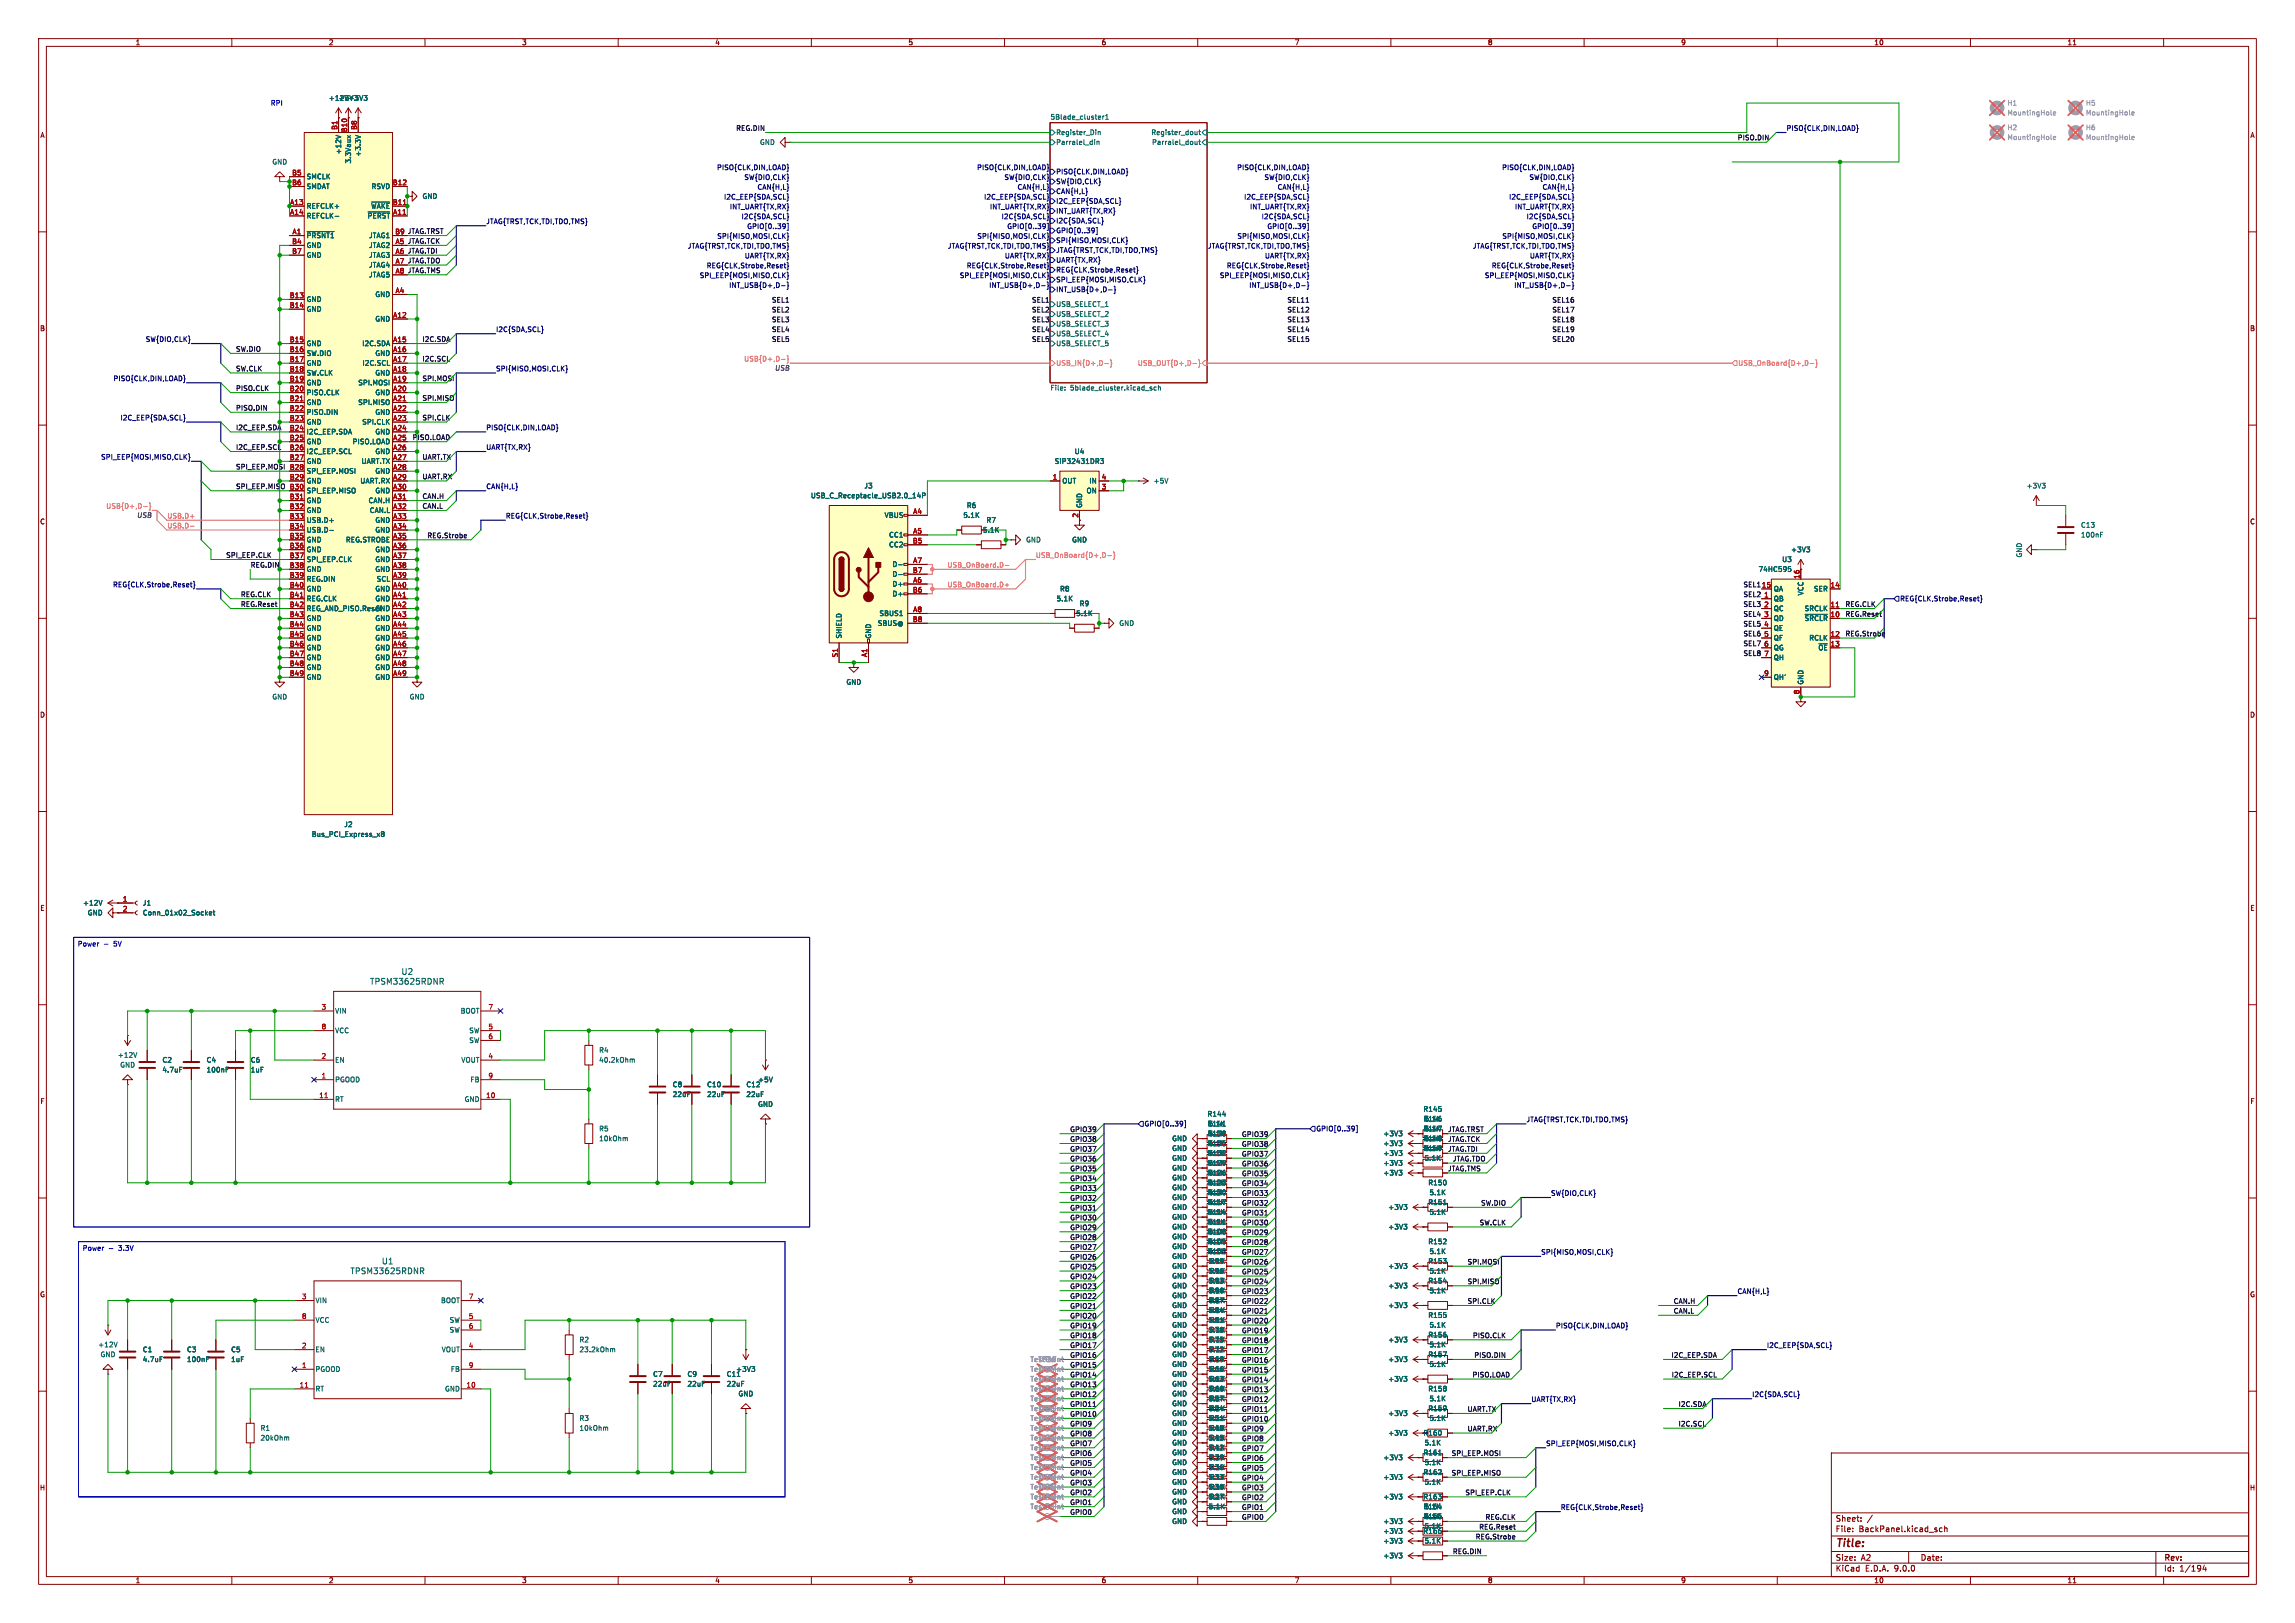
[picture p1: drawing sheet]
<svg xmlns="http://www.w3.org/2000/svg" width="594mm" height="420mm" viewBox="0 0 594 420" stroke-linecap="round" stroke-linejoin="round" font-family="sans-serif">
<defs><g id="words">
<text font-size="2.8" fill="#840000" x="475" y="400.9">Title:</text>
<g font-size="2.1" fill="#006464">
<text x="95.7" y="255">TPSM33625RDNR</text>
<text x="103.8" y="252.5">U2</text>
<text x="90.6" y="329.9">TPSM33625RDNR</text>
<text x="98.7" y="327.4">U1</text>
</g>
<g font-size="2.1" fill="#840000">
<text x="475" y="394">Sheet:</text>
<text x="475" y="396.7">File:</text>
<text x="481.1" y="396.7">BackPanel.kicad_sch</text>
<text x="475" y="406.9">KiCad</text>
<text x="475" y="404.1">Size:</text>
<text x="481.7" y="404.1">A2</text>
<text x="482.7" y="406.9">E.D.A.</text>
<text x="490.3" y="406.9">9.0.0</text>
<text x="497" y="404.1">Date:</text>
<text x="560" y="404.3">Rev:</text>
<text x="560" y="406.9">Id:</text>
<text x="564.1" y="406.9">1/194</text>
</g>
<g font-size="1.8" fill="#840000">
<text x="35" y="11.9">1</text>
<text x="85" y="11.9">2</text>
<text x="135" y="11.9">3</text>
<text x="185" y="11.9">4</text>
<text x="235" y="11.9">5</text>
<text x="285" y="11.9">6</text>
<text x="335" y="11.9">7</text>
<text x="385" y="11.9">8</text>
<text x="435" y="11.9">9</text>
<text x="485" y="11.9">10</text>
<text x="535" y="11.9">11</text>
<text x="10.3" y="35.9">A</text>
<text x="582.3" y="35.9">A</text>
<text x="10.3" y="85.9">B</text>
<text x="582.3" y="85.9">B</text>
<text x="10.3" y="135.9">C</text>
<text x="582.3" y="135.9">C</text>
<text x="278.4" y="159.6">5.1K</text>
<text x="10.3" y="185.9">D</text>
<text x="582.3" y="185.9">D</text>
<text x="10.3" y="235.9">E</text>
<text x="582.3" y="235.9">E</text>
<text x="10.3" y="285.9">F</text>
<text x="582.3" y="285.9">F</text>
<text x="10.3" y="335.9">G</text>
<text x="582.3" y="335.9">G</text>
<text x="368.3" y="371.7">R160</text>
<text x="10.2" y="385.9">H</text>
<text x="582.2" y="385.9">H</text>
<text x="35" y="409.9">1</text>
<text x="85" y="409.9">2</text>
<text x="135" y="409.9">3</text>
<text x="185" y="409.9">4</text>
<text x="235" y="409.9">5</text>
<text x="285" y="409.9">6</text>
<text x="335" y="409.9">7</text>
<text x="385" y="409.9">8</text>
<text x="435" y="409.9">9</text>
<text x="485" y="409.9">10</text>
<text x="535" y="409.9">11</text>
</g>
<g font-size="1.8" fill="#0000c2">
<text x="70" y="27.5">RPI</text>
<text x="20" y="245.2">Power</text>
<text x="29.5" y="245.2">5V</text>
<text x="21.3" y="324">Power</text>
<text x="30.8" y="324">3.3V</text>
</g>
<g font-size="1.8" fill="#006464">
<text x="85" y="26.3">+12V +3V3</text>
<text x="87.5" y="26.3">+3V3</text>
<text x="271.8" y="31">5Blade_cluster1</text>
<text x="273.2" y="35.2">Register_Din</text>
<text x="297.9" y="35.2">Register_dout</text>
<text x="88.5" y="40.1" transform="rotate(-90 88.5 40.1)">+12V</text>
<text x="93.6" y="40.7" transform="rotate(-90 93.6 40.7)">+3.3V</text>
<text x="196.6" y="37.7">GND</text>
<text x="273.2" y="37.7">Parralel_din</text>
<text x="298.1" y="37.7">Parralel_dout</text>
<text x="70.4" y="42.8">GND</text>
<text x="79.2" y="46.6">SMCLK</text>
<text x="91" y="42.4" transform="rotate(-90 91 42.4)">3.3Vaux</text>
<text x="79.2" y="49.1">SMDAT</text>
<text x="96.1" y="49.1">RSVD</text>
<text x="109.2" y="51.7">GND</text>
<text x="79.2" y="54.2">REFCLK+</text>
<text x="79.2" y="56.7">REFCLK-</text>
<text x="95" y="56.7">~{PERST}</text>
<text x="95.9" y="54.2">~{WAKE}</text>
<text x="79.2" y="61.8">~{PRSNT1}</text>
<text x="79.2" y="64.4">GND</text>
<text x="95.4" y="61.8">JTAG1</text>
<text x="95.4" y="64.4">JTAG2</text>
<text x="79.2" y="66.9">GND</text>
<text x="95.4" y="66.9">JTAG3</text>
<text x="95.4" y="69.4">JTAG4</text>
<text x="95.4" y="72">JTAG5</text>
<text x="97" y="77.1">GND</text>
<text x="79.2" y="78.3">GND</text>
<text x="79.2" y="80.9">GND</text>
<text x="97" y="83.4">GND</text>
<text x="273.2" y="82.1">USB_SELECT_2</text>
<text x="273.2" y="79.6">USB_SELECT_1</text>
<text x="79.2" y="89.8">GND</text>
<text x="93.6" y="89.8">I2C.SDA</text>
<text x="273.2" y="89.8">USB_SELECT_5</text>
<text x="273.2" y="84.7">USB_SELECT_3</text>
<text x="273.2" y="87.2">USB_SELECT_4</text>
<text x="79.2" y="92.3">SW.DIO</text>
<text x="79.2" y="94.8">GND</text>
<text x="93.7" y="94.8">I2C.SCL</text>
<text x="97" y="92.3">GND</text>
<text x="79.2" y="97.4">SW.CLK</text>
<text x="79.2" y="99.9">GND</text>
<text x="92.6" y="99.9">SPI.MOSI</text>
<text x="97" y="97.4">GND</text>
<text x="271.8" y="101.4">File:</text>
<text x="277" y="101.4">5blade_cluster.kicad_sch</text>
<text x="79.2" y="102.5">PISO.CLK</text>
<text x="79.2" y="105">GND</text>
<text x="79.2" y="107.5">PISO.DIN</text>
<text x="92.6" y="105">SPI.MISO</text>
<text x="97" y="102.5">GND</text>
<text x="97" y="107.5">GND</text>
<text x="79.2" y="110.1">GND</text>
<text x="79.2" y="112.6">I2C_EEP.SDA</text>
<text x="93.6" y="110.1">SPI.CLK</text>
<text x="97" y="112.6">GND</text>
<text x="79.2" y="115.2">GND</text>
<text x="79.2" y="117.7">I2C_EEP.SCL</text>
<text x="91.2" y="115.2">PISO.LOAD</text>
<text x="97" y="117.7">GND</text>
<text x="278" y="117.7">U4</text>
<text x="79.2" y="120.2">GND</text>
<text x="79.2" y="122.8">SPI_EEP.MOSI</text>
<text x="79.2" y="125.3">GND</text>
<text x="93.1" y="125.3">UART.RX</text>
<text x="93.5" y="120.2">UART.TX</text>
<text x="97" y="122.8">GND</text>
<text x="272.9" y="120.2">SiP32431DR3</text>
<text x="274.8" y="125.3">OUT</text>
<text x="281.8" y="125.3">IN</text>
<text x="298.5" y="125.3">+5V</text>
<text x="79.2" y="127.9">SPI_EEP.MISO</text>
<text x="79.2" y="130.4">GND</text>
<text x="95.3" y="130.4">CAN.H</text>
<text x="97" y="127.9">GND</text>
<text x="209.8" y="129.1">USB_C_Receptacle_USB2.0_14P</text>
<text x="223.6" y="126.6">J3</text>
<text x="250.1" y="131.7">R6</text>
<text x="280.3" y="131.6" transform="rotate(-90 280.3 131.6)">GND</text>
<text x="281.1" y="127.9">ON</text>
<text x="524.4" y="126.6">+3V3</text>
<text x="79.2" y="132.9">GND</text>
<text x="79.2" y="135.5">USB.D+</text>
<text x="95.6" y="132.9">CAN.L</text>
<text x="97" y="135.5">GND</text>
<text x="228.8" y="134.2">VBUS</text>
<text x="249.2" y="134.2">5.1K</text>
<text x="255.2" y="135.5">R7</text>
<text x="538.5" y="136.8">C13</text>
<text x="79.2" y="138">USB.D-</text>
<text x="79.2" y="140.6">GND</text>
<text x="79.2" y="143.1">GND</text>
<text x="89.4" y="140.6">REG.STROBE</text>
<text x="97" y="138">GND</text>
<text x="97" y="143.1">GND</text>
<text x="230" y="139.3">CC1</text>
<text x="230" y="141.8">CC2</text>
<text x="254.3" y="138">5.1K</text>
<text x="265.4" y="140.6">GND</text>
<text x="277.4" y="140.6">GND</text>
<text x="463.4" y="143.1">+3V3</text>
<text x="538.5" y="139.3">100nF</text>
<text x="79.2" y="145.6">SPI_EEP.CLK</text>
<text x="79.2" y="148.2">GND</text>
<text x="97" y="145.6">GND</text>
<text x="97" y="148.2">GND</text>
<text x="230.9" y="146.9">D-</text>
<text x="230.9" y="149.5">D-</text>
<text x="455" y="148.2">74HC595</text>
<text x="461.1" y="145.6">U3</text>
<text x="523.5" y="144.4" transform="rotate(-90 523.5 144.4)">GND</text>
<text x="79.2" y="150.7">REG.DIN</text>
<text x="79.2" y="153.3">GND</text>
<text x="79.2" y="155.8">REG.CLK</text>
<text x="97" y="153.3">GND</text>
<text x="97" y="155.8">GND</text>
<text x="97.4" y="150.7">SCL</text>
<text x="230.9" y="152">D+</text>
<text x="230.9" y="154.5">D+</text>
<text x="273.3" y="155.8">5.1K</text>
<text x="274.2" y="153.3">R8</text>
<text x="459" y="153.3">QA</text>
<text x="459" y="155.8">QB</text>
<text x="467" y="154.2" transform="rotate(-90 467 154.2)">VCC</text>
<text x="469.4" y="153.3">SER</text>
<text x="79.2" y="158.3">REG_AND_PISO.Reset</text>
<text x="79.2" y="160.9">GND</text>
<text x="97" y="158.3">GND</text>
<text x="97" y="160.9">GND</text>
<text x="227.5" y="159.6">SBUS1</text>
<text x="279.3" y="157.1">R9</text>
<text x="459" y="158.3">QC</text>
<text x="459" y="160.9">QD</text>
<text x="467" y="158.3">SRCLK</text>
<text x="467" y="160.9">~{SRCLR}</text>
<text x="79.2" y="163.4">GND</text>
<text x="79.2" y="166">GND</text>
<text x="97" y="163.4">GND</text>
<text x="97" y="166">GND</text>
<text x="218" y="165.4" transform="rotate(-90 218 165.4)">SHIELD</text>
<text x="225.7" y="165.4" transform="rotate(-90 225.7 165.4)">GND</text>
<text x="227.1" y="162.2">SBUS@</text>
<text x="289.6" y="162.2">GND</text>
<text x="459" y="163.4">QE</text>
<text x="459" y="166">QF</text>
<text x="468.2" y="166">RCLK</text>
<text x="79.2" y="168.5">GND</text>
<text x="79.2" y="171">GND</text>
<text x="79.2" y="173.6">GND</text>
<text x="97" y="168.5">GND</text>
<text x="97" y="171">GND</text>
<text x="97" y="173.6">GND</text>
<text x="459" y="168.5">QG</text>
<text x="459" y="171">QH</text>
<text x="470.5" y="168.5">~{OE}</text>
<text x="79.2" y="176.1">GND</text>
<text x="97" y="176.1">GND</text>
<text x="218.9" y="177.4">GND</text>
<text x="459" y="176.1">QH'</text>
<text x="467" y="177.3" transform="rotate(-90 467 177.3)">GND</text>
<text x="70.4" y="181.2">GND</text>
<text x="105.9" y="181.2">GND</text>
<text x="89" y="214.2">J2</text>
<text x="80.6" y="216.8">Bus_PCI_Express_x8</text>
<text x="21.4" y="234.5">+12V</text>
<text x="22.6" y="237.1">GND</text>
<text x="36.8" y="234.5">J1</text>
<text x="36.8" y="237.1">Conn_01x02_Socket</text>
<text x="86.6" y="262.5">VIN</text>
<text x="119.1" y="262.5">BOOT</text>
<text x="86.6" y="267.6">VCC</text>
<text x="121.3" y="267.6">SW</text>
<text x="30.4" y="273.9">+12V</text>
<text x="41.9" y="275.2">C2</text>
<text x="53.3" y="275.2">C4</text>
<text x="64.8" y="275.2">C6</text>
<text x="86.6" y="275.2">EN</text>
<text x="119.3" y="275.2">VOUT</text>
<text x="121.3" y="270.1">SW</text>
<text x="154.9" y="272.6">R4</text>
<text x="154.9" y="275.2">40.2kOhm</text>
<text x="31" y="276.5">GND</text>
<text x="41.9" y="277.7">4.7uF</text>
<text x="53.3" y="277.7">100nF</text>
<text x="64.8" y="277.7">1uF</text>
<text x="86.6" y="280.3">PGOOD</text>
<text x="121.6" y="280.3">FB</text>
<text x="174" y="281.5">C8</text>
<text x="182.9" y="281.5">C10</text>
<text x="193" y="281.5">C12</text>
<text x="196.1" y="280.3">+5V</text>
<text x="86.6" y="285.3">RT</text>
<text x="120.1" y="285.3">GND</text>
<text x="174" y="284.1">22uF</text>
<text x="182.9" y="284.1">22uF</text>
<text x="193" y="284.1">22uF</text>
<text x="196.1" y="286.6">GND</text>
<text x="368.3" y="287.9">R145</text>
<text x="154.9" y="293">R5</text>
<text x="312.4" y="289.2">R144</text>
<text x="312.7" y="291.7">5.1K</text>
<text x="368.3" y="290.4">R146</text>
<text x="368.6" y="290.4">5.1K</text>
<text x="368.6" y="293">5.1K</text>
<text x="154.9" y="295.5">10kOhm</text>
<text x="303.3" y="298">GND</text>
<text x="303.3" y="295.5">GND</text>
<text x="312.4" y="294.2">R138</text>
<text x="312.4" y="296.8">R135</text>
<text x="312.4" y="299.3">R132</text>
<text x="312.7" y="296.8">5.1K</text>
<text x="312.7" y="299.3">5.1K</text>
<text x="312.7" y="294.2">5.1K</text>
<text x="357.9" y="296.8">+3V3</text>
<text x="357.9" y="299.3">+3V3</text>
<text x="357.9" y="294.2">+3V3</text>
<text x="368.3" y="295.5">R148</text>
<text x="368.3" y="298">R149</text>
<text x="368.6" y="295.5">5.1K</text>
<text x="368.6" y="298">5.1K</text>
<text x="303.3" y="300.6">GND</text>
<text x="303.3" y="303.1">GND</text>
<text x="303.3" y="305.7">GND</text>
<text x="312.4" y="304.4">R126</text>
<text x="312.4" y="301.9">R129</text>
<text x="312.7" y="301.9">5.1K</text>
<text x="312.7" y="304.4">5.1K</text>
<text x="357.9" y="301.9">+3V3</text>
<text x="357.9" y="304.4">+3V3</text>
<text x="368.6" y="300.6">5.1K</text>
<text x="303.3" y="310.7">GND</text>
<text x="303.3" y="308.2">GND</text>
<text x="312.4" y="309.5">R120</text>
<text x="312.4" y="306.9">R123</text>
<text x="312.7" y="306.9">5.1K</text>
<text x="312.7" y="309.5">5.1K</text>
<text x="369.6" y="306.9">R150</text>
<text x="369.9" y="309.5">5.1K</text>
<text x="303.3" y="313.3">GND</text>
<text x="303.3" y="315.8">GND</text>
<text x="312.7" y="314.6">5.1K</text>
<text x="312.7" y="312">5.1K</text>
<text x="312.7" y="317.1">5.1K</text>
<text x="359.2" y="313.3">+3V3</text>
<text x="369.6" y="312">R151</text>
<text x="369.9" y="314.6">5.1K</text>
<text x="303.3" y="323.4">GND</text>
<text x="303.3" y="318.4">GND</text>
<text x="303.3" y="320.9">GND</text>
<text x="312.4" y="322.2">R105</text>
<text x="312.4" y="319.6">R108</text>
<text x="312.7" y="322.2">5.1K</text>
<text x="312.7" y="319.6">5.1K</text>
<text x="359.2" y="318.4">+3V3</text>
<text x="369.6" y="322.2">R152</text>
<text x="303.3" y="328.5">GND</text>
<text x="303.3" y="326">GND</text>
<text x="312.4" y="324.7">R102</text>
<text x="312.7" y="324.7">5.1K</text>
<text x="312.7" y="327.3">5.1K</text>
<text x="312.7" y="329.8">5.1K</text>
<text x="313" y="327.3">R99</text>
<text x="313" y="329.8">R96</text>
<text x="359.2" y="328.5">+3V3</text>
<text x="369.6" y="327.3">R153</text>
<text x="369.9" y="324.7">5.1K</text>
<text x="369.9" y="329.8">5.1K</text>
<text x="303.3" y="333.6">GND</text>
<text x="303.3" y="331.1">GND</text>
<text x="312.7" y="334.9">5.1K</text>
<text x="312.7" y="332.3">5.1K</text>
<text x="313" y="334.9">R90</text>
<text x="313" y="332.3">R93</text>
<text x="359.2" y="333.6">+3V3</text>
<text x="369.6" y="332.3">R154</text>
<text x="369.9" y="334.9">5.1K</text>
<text x="81.5" y="337.4">VIN</text>
<text x="114" y="337.4">BOOT</text>
<text x="303.3" y="341.2">GND</text>
<text x="303.3" y="338.7">GND</text>
<text x="303.3" y="336.1">GND</text>
<text x="312.7" y="340">5.1K</text>
<text x="312.7" y="337.4">5.1K</text>
<text x="313" y="340">R84</text>
<text x="313" y="337.4">R87</text>
<text x="359.2" y="338.7">+3V3</text>
<text x="369.6" y="341.2">R155</text>
<text x="81.5" y="342.5">VCC</text>
<text x="116.3" y="342.5">SW</text>
<text x="116.3" y="345">SW</text>
<text x="149.9" y="347.6">R2</text>
<text x="303.3" y="346.3">GND</text>
<text x="303.3" y="343.8">GND</text>
<text x="312.7" y="342.5">5.1K</text>
<text x="312.7" y="347.6">5.1K</text>
<text x="312.7" y="345">5.1K</text>
<text x="313" y="347.6">R75</text>
<text x="313" y="345">R78</text>
<text x="313" y="342.5">R81</text>
<text x="359.2" y="347.6">+3V3</text>
<text x="369.6" y="346.3">R156</text>
<text x="369.9" y="343.8">5.1K</text>
<text x="25.3" y="348.8">+12V</text>
<text x="25.9" y="351.4">GND</text>
<text x="36.8" y="350.1">C1</text>
<text x="36.8" y="352.7">4.7uF</text>
<text x="48.3" y="350.1">C3</text>
<text x="48.3" y="352.7">100nF</text>
<text x="59.7" y="350.1">C5</text>
<text x="59.7" y="352.7">1uF</text>
<text x="81.5" y="350.1">EN</text>
<text x="114.2" y="350.1">VOUT</text>
<text x="149.9" y="350.1">23.2kOhm</text>
<text x="303.3" y="351.4">GND</text>
<text x="303.3" y="353.9">GND</text>
<text x="303.3" y="348.8">GND</text>
<text x="312.7" y="352.7">5.1K</text>
<text x="312.7" y="350.1">5.1K</text>
<text x="313" y="350.1">R72</text>
<text x="313" y="352.7">R69</text>
<text x="359.2" y="352.7">+3V3</text>
<text x="369.6" y="351.4">R157</text>
<text x="369.9" y="353.9">5.1K</text>
<text x="369.9" y="348.8">5.1K</text>
<text x="81.5" y="355.2">PGOOD</text>
<text x="116.6" y="355.2">FB</text>
<text x="168.9" y="356.5">C7</text>
<text x="168.9" y="359">22uF</text>
<text x="177.8" y="356.5">C9</text>
<text x="177.8" y="359">22uF</text>
<text x="188" y="356.5">C11</text>
<text x="188" y="359">22uF</text>
<text x="190.4" y="355.2">+3V3</text>
<text x="303.3" y="359">GND</text>
<text x="303.3" y="356.5">GND</text>
<text x="312.7" y="357.7">5.1K</text>
<text x="312.7" y="355.2">5.1K</text>
<text x="313" y="355.2">R66</text>
<text x="313" y="357.7">R63</text>
<text x="359.2" y="357.7">+3V3</text>
<text x="81.5" y="360.3">RT</text>
<text x="115.1" y="360.3">GND</text>
<text x="191" y="361.5">GND</text>
<text x="303.3" y="364.1">GND</text>
<text x="303.3" y="361.5">GND</text>
<text x="312.7" y="365.4">5.1K</text>
<text x="312.7" y="360.3">5.1K</text>
<text x="312.7" y="362.8">5.1K</text>
<text x="313" y="365.4">R54</text>
<text x="313" y="362.8">R57</text>
<text x="313" y="360.3">R60</text>
<text x="369.6" y="365.4">R159</text>
<text x="369.6" y="360.3">R158</text>
<text x="369.9" y="362.8">5.1K</text>
<text x="67.3" y="370.4">R1</text>
<text x="149.9" y="367.9">R3</text>
<text x="149.9" y="370.4">10kOhm</text>
<text x="303.3" y="366.6">GND</text>
<text x="303.3" y="369.2">GND</text>
<text x="303.3" y="371.7">GND</text>
<text x="312.7" y="370.4">5.1K</text>
<text x="312.7" y="367.9">5.1K</text>
<text x="313" y="367.9">R51</text>
<text x="313" y="370.4">R48</text>
<text x="359.2" y="366.6">+3V3</text>
<text x="359.2" y="371.7">+3V3</text>
<text x="369.9" y="367.9">5.1K</text>
<text x="67.3" y="373">20kOhm</text>
<text x="303.3" y="376.8">GND</text>
<text x="303.3" y="374.2">GND</text>
<text x="312.7" y="375.5">5.1K</text>
<text x="312.7" y="373">5.1K</text>
<text x="313" y="375.5">R42</text>
<text x="313" y="373">R45</text>
<text x="368.3" y="376.8">R161</text>
<text x="368.6" y="374.2">5.1K</text>
<text x="303.3" y="381.9">GND</text>
<text x="303.3" y="379.3">GND</text>
<text x="312.7" y="383.1">5.1K</text>
<text x="312.7" y="378.1">5.1K</text>
<text x="312.7" y="380.6">5.1K</text>
<text x="313" y="383.1">R33</text>
<text x="313" y="380.6">R36</text>
<text x="313" y="378.1">R39</text>
<text x="357.9" y="378.1">+3V3</text>
<text x="357.9" y="383.1">+3V3</text>
<text x="368.3" y="381.9">R162</text>
<text x="368.6" y="379.3">5.1K</text>
<text x="303.3" y="386.9">GND</text>
<text x="303.3" y="389.5">GND</text>
<text x="303.3" y="384.4">GND</text>
<text x="312.7" y="385.7">5.1K</text>
<text x="312.7" y="388.2">5.1K</text>
<text x="313" y="385.7">R30</text>
<text x="313" y="388.2">R27</text>
<text x="357.9" y="388.2">+3V3</text>
<text x="368.3" y="388.2">R163</text>
<text x="368.6" y="384.4">5.1K</text>
<text x="303.3" y="392">GND</text>
<text x="303.3" y="394.6">GND</text>
<text x="312.7" y="390.8">5.1K</text>
<text x="357.9" y="394.6">+3V3</text>
<text x="368.3" y="393.3">R165</text>
<text x="368.6" y="395.8">5.1K</text>
<text x="368.6" y="393.3">5.1K</text>
<text x="368.6" y="390.8">5.1K</text>
<text x="357.9" y="397.1">+3V3</text>
<text x="357.9" y="399.6">+3V3</text>
<text x="368.3" y="397.1">R166</text>
<text x="368.6" y="399.6">5.1K</text>
<text x="357.9" y="403.5">+3V3</text>
</g>
<g font-size="1.8" fill="#989898">
<text x="519.4" y="27.5">H1</text>
<text x="539.8" y="27.5">H5</text>
<text x="519.4" y="33.9">H2</text>
<text x="519.4" y="30.1">MountingHole</text>
<text x="539.8" y="30.1">MountingHole</text>
<text x="539.8" y="33.9">H6</text>
<text x="519.4" y="36.4">MountingHole</text>
<text x="539.8" y="36.4">MountingHole</text>
<text x="266.6" y="352.7">TestPoint</text>
<text x="268.6" y="352.7">TP26</text>
<text x="266.6" y="355.2">TestPoint</text>
<text x="266.6" y="357.7">TestPoint</text>
<text x="268.6" y="357.7">TP28</text>
<text x="268.6" y="355.2">TP27</text>
<text x="266.6" y="365.4">TestPoint</text>
<text x="268.6" y="360.3">TP29</text>
<text x="268.6" y="362.8">TP30</text>
<text x="268.6" y="365.4">TP31</text>
<text x="266.6" y="367.9">TestPoint</text>
<text x="268.6" y="370.4">TP33</text>
<text x="268.6" y="367.9">TP32</text>
<text x="266.6" y="373">TestPoint</text>
<text x="266.6" y="375.5">TestPoint</text>
<text x="268.6" y="373">TP34</text>
<text x="268.6" y="375.5">TP35</text>
<text x="266.6" y="383.1">TestPoint</text>
<text x="268.6" y="378.1">TP36</text>
<text x="268.6" y="380.6">TP37</text>
<text x="268.6" y="383.1">TP38</text>
<text x="266.6" y="385.7">TestPoint</text>
<text x="266.6" y="388.2">TestPoint</text>
<text x="268.6" y="388.2">TP40</text>
<text x="268.6" y="385.7">TP39</text>
</g>
<g font-size="1.8" fill="#a90000">
<text x="87.4" y="33.7" transform="rotate(-90 87.4 33.7)">B1</text>
<text x="89.9" y="34.3" transform="rotate(-90 89.9 34.3)">B10</text>
<text x="92.5" y="33.7" transform="rotate(-90 92.5 33.7)">B8</text>
<text x="75.5" y="45.5">B5</text>
<text x="75" y="53.1">A13</text>
<text x="75.5" y="48">B6</text>
<text x="101.6" y="48">B12</text>
<text x="101.6" y="53.1">B11</text>
<text x="75" y="55.6">A14</text>
<text x="101.6" y="55.6">A11</text>
<text x="75.5" y="63.2">B4</text>
<text x="75.5" y="65.8">B7</text>
<text x="75.6" y="60.7">A1</text>
<text x="102.2" y="60.7">B9</text>
<text x="102.3" y="63.2">A5</text>
<text x="102.3" y="65.8">A6</text>
<text x="102.3" y="68.3">A7</text>
<text x="102.3" y="70.9">A8</text>
<text x="74.9" y="77.2">B13</text>
<text x="102.3" y="75.9">A4</text>
<text x="74.9" y="79.8">B14</text>
<text x="101.6" y="82.3">A12</text>
<text x="74.9" y="88.6">B15</text>
<text x="101.6" y="88.6">A15</text>
<text x="74.9" y="91.2">B16</text>
<text x="74.9" y="93.7">B17</text>
<text x="101.6" y="91.2">A16</text>
<text x="101.6" y="93.7">A17</text>
<text x="74.9" y="96.3">B18</text>
<text x="74.9" y="98.8">B19</text>
<text x="74.9" y="101.3">B20</text>
<text x="101.6" y="96.3">A18</text>
<text x="101.6" y="98.8">A19</text>
<text x="101.6" y="101.3">A20</text>
<text x="74.9" y="103.9">B21</text>
<text x="74.9" y="106.4">B22</text>
<text x="101.6" y="103.9">A21</text>
<text x="101.6" y="106.4">A22</text>
<text x="74.9" y="109">B23</text>
<text x="74.9" y="111.5">B24</text>
<text x="101.6" y="109">A23</text>
<text x="101.6" y="111.5">A24</text>
<text x="74.9" y="114">B25</text>
<text x="74.9" y="116.6">B26</text>
<text x="74.9" y="119.1">B27</text>
<text x="101.6" y="114">A25</text>
<text x="101.6" y="116.6">A26</text>
<text x="101.6" y="119.1">A27</text>
<text x="74.9" y="121.7">B28</text>
<text x="74.9" y="124.2">B29</text>
<text x="101.6" y="121.7">A28</text>
<text x="101.6" y="124.2">A29</text>
<text x="272.3" y="124.2">1</text>
<text x="285" y="124.2">4</text>
<text x="74.9" y="126.7">B30</text>
<text x="74.9" y="129.3">B31</text>
<text x="74.9" y="131.8">B32</text>
<text x="101.6" y="126.7">A30</text>
<text x="101.6" y="129.3">A31</text>
<text x="101.6" y="131.8">A32</text>
<text x="285" y="126.7">3</text>
<text x="74.9" y="134.4">B33</text>
<text x="74.9" y="136.9">B34</text>
<text x="101.6" y="134.4">A33</text>
<text x="101.6" y="136.9">A34</text>
<text x="236.2" y="133.1">A4</text>
<text x="279.1" y="134.1" transform="rotate(-90 279.1 134.1)">2</text>
<text x="74.9" y="139.4">B35</text>
<text x="74.9" y="142">B36</text>
<text x="101.6" y="139.4">A35</text>
<text x="101.6" y="142">A36</text>
<text x="236.1" y="140.7">B5</text>
<text x="236.2" y="138.2">A5</text>
<text x="74.9" y="144.5">B37</text>
<text x="74.9" y="147.1">B38</text>
<text x="74.9" y="149.6">B39</text>
<text x="101.6" y="144.5">A37</text>
<text x="101.6" y="147.1">A38</text>
<text x="101.6" y="149.6">A39</text>
<text x="236.1" y="148.3">B7</text>
<text x="236.2" y="145.8">A7</text>
<text x="465.8" y="149.9" transform="rotate(-90 465.8 149.9)">16</text>
<text x="74.9" y="152.1">B40</text>
<text x="74.9" y="154.7">B41</text>
<text x="101.6" y="152.1">A40</text>
<text x="101.6" y="154.7">A41</text>
<text x="236.1" y="153.4">B6</text>
<text x="236.2" y="150.9">A6</text>
<text x="455.9" y="152.1">15</text>
<text x="456.5" y="154.7">1</text>
<text x="473.7" y="152.1">14</text>
<text x="74.9" y="157.2">B42</text>
<text x="74.9" y="159.8">B43</text>
<text x="101.6" y="157.2">A42</text>
<text x="101.6" y="159.8">A43</text>
<text x="236.1" y="161">B8</text>
<text x="236.2" y="158.5">A8</text>
<text x="456.5" y="157.2">2</text>
<text x="456.5" y="159.8">3</text>
<text x="473.7" y="157.2">11</text>
<text x="473.7" y="159.8">10</text>
<text x="74.9" y="162.3">B44</text>
<text x="74.9" y="164.8">B45</text>
<text x="74.9" y="167.4">B46</text>
<text x="101.6" y="162.3">A44</text>
<text x="101.6" y="164.8">A45</text>
<text x="101.6" y="167.4">A46</text>
<text x="456.5" y="162.3">4</text>
<text x="456.5" y="164.8">5</text>
<text x="456.5" y="167.4">6</text>
<text x="473.7" y="164.8">12</text>
<text x="473.7" y="167.4">13</text>
<text x="74.9" y="169.9">B47</text>
<text x="74.9" y="172.5">B48</text>
<text x="101.6" y="169.9">A47</text>
<text x="101.6" y="172.5">A48</text>
<text x="216.9" y="170.2" transform="rotate(-90 216.9 170.2)">S1</text>
<text x="224.5" y="170.2" transform="rotate(-90 224.5 170.2)">A1</text>
<text x="456.5" y="169.9">7</text>
<text x="74.9" y="175">B49</text>
<text x="101.6" y="175">A49</text>
<text x="456.5" y="175">9</text>
<text x="465.8" y="179.8" transform="rotate(-90 465.8 179.8)">8</text>
<text x="31.7" y="233.4">1</text>
<text x="31.7" y="236">2</text>
<text x="83.1" y="261.4">3</text>
<text x="126.3" y="261.4">7</text>
<text x="83.1" y="266.4">8</text>
<text x="126.3" y="266.4">5</text>
<text x="126.3" y="269">6</text>
<text x="83.1" y="274.1">2</text>
<text x="126.3" y="274.1">4</text>
<text x="83.1" y="279.1">1</text>
<text x="126.3" y="279.1">9</text>
<text x="82.5" y="284.2">11</text>
<text x="125.7" y="284.2">10</text>
<text x="78" y="336.3">3</text>
<text x="78" y="341.4">8</text>
<text x="121.2" y="336.3">7</text>
<text x="121.2" y="341.4">5</text>
<text x="121.2" y="343.9">6</text>
<text x="78" y="349">2</text>
<text x="121.2" y="349">4</text>
<text x="77.4" y="359.2">11</text>
<text x="78" y="354.1">1</text>
<text x="120.6" y="359.2">10</text>
<text x="121.2" y="354.1">9</text>
</g>
<g font-size="1.8" fill="#0f0f0f">
<text x="190.4" y="33.9">REG.DIN</text>
<text x="449.6" y="36.4">PISO.DIN</text>
<text x="102.2" y="60.7">B9 JTAG.TRST</text>
<text x="102.3" y="63.2">A5 JTAG.TCK</text>
<text x="102.3" y="65.8">A6 JTAG.TDI</text>
<text x="102.3" y="68.3">A7 JTAG.TDO</text>
<text x="102.3" y="70.9">A8 JTAG.TMS</text>
<text x="199.7" y="80.9">SEL2</text>
<text x="199.7" y="83.5">SEL3</text>
<text x="199.7" y="78.4">SEL1</text>
<text x="267" y="80.9">SEL2</text>
<text x="267" y="83.5">SEL3</text>
<text x="267" y="78.4">SEL1</text>
<text x="333.1" y="78.4">SEL11</text>
<text x="333.1" y="83.5">SEL13</text>
<text x="333.1" y="80.9">SEL12</text>
<text x="401.7" y="83.5">SEL18</text>
<text x="401.7" y="78.4">SEL16</text>
<text x="401.7" y="80.9">SEL17</text>
<text x="109.2" y="88.6">I2C.SDA</text>
<text x="199.7" y="88.6">SEL5</text>
<text x="199.7" y="86">SEL4</text>
<text x="267" y="88.6">SEL5</text>
<text x="267" y="86">SEL4</text>
<text x="333.1" y="86">SEL14</text>
<text x="333.1" y="88.6">SEL15</text>
<text x="401.7" y="88.6">SEL20</text>
<text x="401.7" y="86">SEL19</text>
<text x="61" y="91.1">SW.DIO</text>
<text x="109.2" y="93.6">I2C.SCL</text>
<text x="61" y="101.3">PISO.CLK</text>
<text x="61" y="96.2">SW.CLK</text>
<text x="109.2" y="98.7">SPI.MOSI</text>
<text x="61" y="106.3">PISO.DIN</text>
<text x="109.2" y="103.8">SPI.MISO</text>
<text x="61" y="111.4">I2C_EEP.SDA</text>
<text x="106.7" y="114">PISO.LOAD</text>
<text x="109.2" y="108.9">SPI.CLK</text>
<text x="61" y="116.5">I2C_EEP.SCL</text>
<text x="109.2" y="119">UART.TX</text>
<text x="61" y="121.6">SPI_EEP.MOSI</text>
<text x="109.2" y="124.1">UART.RX</text>
<text x="61" y="126.7">SPI_EEP.MISO</text>
<text x="109.2" y="131.7">CAN.L</text>
<text x="109.2" y="129.2">CAN.H</text>
<text x="110.5" y="139.4">REG.Strobe</text>
<text x="58.4" y="144.4">SPI_EEP.CLK</text>
<text x="64.8" y="147">REG.DIN</text>
<text x="62.2" y="154.6">REG.CLK</text>
<text x="451.1" y="154.6">SEL2</text>
<text x="451.1" y="152.1">SEL1</text>
<text x="62.2" y="157.1">REG.Reset</text>
<text x="451.1" y="159.7">SEL4</text>
<text x="451.1" y="157.1">SEL3</text>
<text x="477.5" y="157.1">REG.CLK</text>
<text x="477.5" y="159.7">REG.Reset</text>
<text x="451.1" y="167.3">SEL7</text>
<text x="451.1" y="164.8">SEL6</text>
<text x="451.1" y="162.2">SEL5</text>
<text x="477.5" y="164.8">REG.Strobe</text>
<text x="451.1" y="169.8">SEL8</text>
<text x="276.9" y="293">GPIO39</text>
<text x="374.6" y="293">JTAG.TRST</text>
<text x="276.9" y="298.1">GPIO37</text>
<text x="276.9" y="295.6">GPIO38</text>
<text x="321.3" y="294.3">GPIO39</text>
<text x="321.3" y="299.4">GPIO37</text>
<text x="321.3" y="296.8">GPIO38</text>
<text x="374.6" y="295.6">JTAG.TCK</text>
<text x="374.6" y="298.1">JTAG.TDI</text>
<text x="276.9" y="305.7">GPIO34</text>
<text x="276.9" y="300.6">GPIO36</text>
<text x="276.9" y="303.2">GPIO35</text>
<text x="321.3" y="304.5">GPIO35</text>
<text x="321.3" y="301.9">GPIO36</text>
<text x="374.6" y="303.2">JTAG.TMS</text>
<text x="375.9" y="300.6">JTAG.TDO</text>
<text x="276.9" y="308.3">GPIO33</text>
<text x="276.9" y="310.8">GPIO32</text>
<text x="321.3" y="307">GPIO34</text>
<text x="321.3" y="309.5">GPIO33</text>
<text x="276.9" y="313.3">GPIO31</text>
<text x="276.9" y="315.9">GPIO30</text>
<text x="321.3" y="314.6">GPIO31</text>
<text x="321.3" y="317.2">GPIO30</text>
<text x="321.3" y="312.1">GPIO32</text>
<text x="382.9" y="317.2">SW.CLK</text>
<text x="383.2" y="312.1">SW.DIO</text>
<text x="276.9" y="318.4">GPIO29</text>
<text x="276.9" y="323.5">GPIO27</text>
<text x="276.9" y="321">GPIO28</text>
<text x="321.3" y="319.7">GPIO29</text>
<text x="321.3" y="322.2">GPIO28</text>
<text x="276.9" y="326">GPIO26</text>
<text x="276.9" y="328.6">GPIO25</text>
<text x="321.3" y="329.9">GPIO25</text>
<text x="321.3" y="327.3">GPIO26</text>
<text x="321.3" y="324.8">GPIO27</text>
<text x="379.7" y="327.3">SPI.MOSI</text>
<text x="276.9" y="333.7">GPIO23</text>
<text x="276.9" y="331.1">GPIO24</text>
<text x="321.3" y="332.4">GPIO24</text>
<text x="321.3" y="334.9">GPIO23</text>
<text x="379.7" y="332.4">SPI.MISO</text>
<text x="276.9" y="338.7">GPIO21</text>
<text x="276.9" y="341.3">GPIO20</text>
<text x="276.9" y="336.2">GPIO22</text>
<text x="321.3" y="340">GPIO21</text>
<text x="321.3" y="337.5">GPIO22</text>
<text x="379.7" y="337.5">SPI.CLK</text>
<text x="433.1" y="340">CAN.L</text>
<text x="433.1" y="337.5">CAN.H</text>
<text x="276.9" y="346.4">GPIO18</text>
<text x="276.9" y="343.8">GPIO19</text>
<text x="321.3" y="342.6">GPIO20</text>
<text x="321.3" y="345.1">GPIO19</text>
<text x="321.3" y="347.6">GPIO18</text>
<text x="381.1" y="346.4">PISO.CLK</text>
<text x="276.9" y="354">GPIO15</text>
<text x="276.9" y="348.9">GPIO17</text>
<text x="276.9" y="351.4">GPIO16</text>
<text x="321.3" y="352.7">GPIO16</text>
<text x="321.3" y="350.2">GPIO17</text>
<text x="381.5" y="351.4">PISO.DIN</text>
<text x="432.5" y="351.4">I2C_EEP.SDA</text>
<text x="276.9" y="359.1">GPIO13</text>
<text x="276.9" y="356.5">GPIO14</text>
<text x="321.3" y="355.3">GPIO15</text>
<text x="321.3" y="357.8">GPIO14</text>
<text x="381" y="356.5">PISO.LOAD</text>
<text x="432.6" y="356.5">I2C_EEP.SCL</text>
<text x="276.9" y="361.6">GPIO12</text>
<text x="276.9" y="364.1">GPIO11</text>
<text x="321.3" y="360.3">GPIO13</text>
<text x="321.3" y="362.9">GPIO12</text>
<text x="321.3" y="365.4">GPIO11</text>
<text x="379.7" y="365.4">UART.TX</text>
<text x="434.3" y="364.1">I2C.SDA</text>
<text x="276.9" y="371.8">GPIO8</text>
<text x="276.9" y="369.2">GPIO9</text>
<text x="276.9" y="366.7">GPIO10</text>
<text x="321.3" y="368">GPIO10</text>
<text x="321.3" y="370.5">GPIO9</text>
<text x="379.7" y="370.5">UART.RX</text>
<text x="434.3" y="369.2">I2C.SCL</text>
<text x="276.9" y="374.3">GPIO7</text>
<text x="276.9" y="376.8">GPIO6</text>
<text x="321.3" y="375.6">GPIO7</text>
<text x="321.3" y="373">GPIO8</text>
<text x="375.6" y="376.8">SPI_EEP.MOSI</text>
<text x="276.9" y="381.9">GPIO4</text>
<text x="276.9" y="379.4">GPIO5</text>
<text x="321.3" y="380.7">GPIO5</text>
<text x="321.3" y="378.1">GPIO6</text>
<text x="321.3" y="383.2">GPIO4</text>
<text x="375.6" y="381.9">SPI_EEP.MISO</text>
<text x="276.9" y="389.5">GPIO1</text>
<text x="276.9" y="384.5">GPIO3</text>
<text x="276.9" y="387">GPIO2</text>
<text x="321.3" y="388.3">GPIO2</text>
<text x="321.3" y="385.7">GPIO3</text>
<text x="379.2" y="387">SPI_EEP.CLK</text>
<text x="276.9" y="392.1">GPIO0</text>
<text x="321.3" y="393.4">GPIO0</text>
<text x="321.3" y="390.8">GPIO1</text>
<text x="382.7" y="395.9">REG.Reset</text>
<text x="384.4" y="393.4">REG.CLK</text>
<text x="381.8" y="398.4">REG.Strobe</text>
<text x="375.9" y="402.2">REG.DIN</text>
</g>
<g font-size="1.8" fill="#000084">
<text x="462.3" y="33.9">PISO{CLK,DIN,LOAD}</text>
<text x="185.5" y="44.1">PISO{CLK,DIN,LOAD}</text>
<text x="192.5" y="46.6">SW{DIO,CLK}</text>
<text x="252.8" y="44.1">PISO{CLK,DIN,LOAD}</text>
<text x="259.8" y="46.6">SW{DIO,CLK}</text>
<text x="273.2" y="45.3">PISO{CLK,DIN,LOAD}</text>
<text x="273.2" y="47.9">SW{DIO,CLK}</text>
<text x="320.1" y="44.1">PISO{CLK,DIN,LOAD}</text>
<text x="327.2" y="46.6">SW{DIO,CLK}</text>
<text x="388.7" y="44.1">PISO{CLK,DIN,LOAD}</text>
<text x="395.7" y="46.6">SW{DIO,CLK}</text>
<text x="187.3" y="51.7">I2C_EEP{SDA,SCL}</text>
<text x="195.9" y="49.2">CAN{H,L}</text>
<text x="254.6" y="51.7">I2C_EEP{SDA,SCL}</text>
<text x="263.2" y="49.2">CAN{H,L}</text>
<text x="273.2" y="50.4">CAN{H,L}</text>
<text x="273.2" y="52.9">I2C_EEP{SDA,SCL}</text>
<text x="321.9" y="51.7">I2C_EEP{SDA,SCL}</text>
<text x="330.5" y="49.2">CAN{H,L}</text>
<text x="390.5" y="51.7">I2C_EEP{SDA,SCL}</text>
<text x="399.1" y="49.2">CAN{H,L}</text>
<text x="125.7" y="58.1">JTAG{TRST,TCK,TDI,TDO,TMS}</text>
<text x="188.8" y="54.3">INT_UART{TX,RX}</text>
<text x="191.8" y="56.8">I2C{SDA,SCL}</text>
<text x="193.3" y="59.3">GPIO[0..39]</text>
<text x="256.1" y="54.3">INT_UART{TX,RX}</text>
<text x="259.1" y="56.8">I2C{SDA,SCL}</text>
<text x="260.6" y="59.3">GPIO[0..39]</text>
<text x="273.2" y="58">I2C{SDA,SCL}</text>
<text x="273.2" y="55.5">INT_UART{TX,RX}</text>
<text x="323.4" y="54.3">INT_UART{TX,RX}</text>
<text x="326.4" y="56.8">I2C{SDA,SCL}</text>
<text x="327.9" y="59.3">GPIO[0..39]</text>
<text x="392" y="54.3">INT_UART{TX,RX}</text>
<text x="395" y="56.8">I2C{SDA,SCL}</text>
<text x="396.5" y="59.3">GPIO[0..39]</text>
<text x="177.9" y="64.4">JTAG{TRST,TCK,TDI,TDO,TMS}</text>
<text x="185.5" y="61.9">SPI{MISO,MOSI,CLK}</text>
<text x="245.2" y="64.4">JTAG{TRST,TCK,TDI,TDO,TMS}</text>
<text x="252.8" y="61.9">SPI{MISO,MOSI,CLK}</text>
<text x="273.2" y="60.6">GPIO[0..39]</text>
<text x="273.2" y="63.1">SPI{MISO,MOSI,CLK}</text>
<text x="273.2" y="65.6">JTAG{TRST,TCK,TDI,TDO,TMS}</text>
<text x="312.5" y="64.4">JTAG{TRST,TCK,TDI,TDO,TMS}</text>
<text x="320.1" y="61.9">SPI{MISO,MOSI,CLK}</text>
<text x="381.1" y="64.4">JTAG{TRST,TCK,TDI,TDO,TMS}</text>
<text x="388.7" y="61.9">SPI{MISO,MOSI,CLK}</text>
<text x="182.8" y="69.5">REG{CLK,Strobe,Reset}</text>
<text x="192.7" y="67">UART{TX,RX}</text>
<text x="250.1" y="69.5">REG{CLK,Strobe,Reset}</text>
<text x="260" y="67">UART{TX,RX}</text>
<text x="273.2" y="70.7">REG{CLK,Strobe,Reset}</text>
<text x="273.2" y="68.2">UART{TX,RX}</text>
<text x="317.4" y="69.5">REG{CLK,Strobe,Reset}</text>
<text x="327.3" y="67">UART{TX,RX}</text>
<text x="386" y="69.5">REG{CLK,Strobe,Reset}</text>
<text x="395.9" y="67">UART{TX,RX}</text>
<text x="181" y="72">SPI_EEP{MOSI,MISO,CLK}</text>
<text x="188.6" y="74.6">INT_USB{D+,D-}</text>
<text x="248.3" y="72">SPI_EEP{MOSI,MISO,CLK}</text>
<text x="255.9" y="74.6">INT_USB{D+,D-}</text>
<text x="273.2" y="75.8">INT_USB{D+,D-}</text>
<text x="273.2" y="73.3">SPI_EEP{MOSI,MISO,CLK}</text>
<text x="315.6" y="72">SPI_EEP{MOSI,MISO,CLK}</text>
<text x="323.2" y="74.6">INT_USB{D+,D-}</text>
<text x="384.2" y="72">SPI_EEP{MOSI,MISO,CLK}</text>
<text x="391.8" y="74.6">INT_USB{D+,D-}</text>
<text x="37.6" y="88.6">SW{DIO,CLK}</text>
<text x="128.3" y="86">I2C{SDA,SCL}</text>
<text x="29.2" y="98.7">PISO{CLK,DIN,LOAD}</text>
<text x="128.3" y="96.2">SPI{MISO,MOSI,CLK}</text>
<text x="31.1" y="108.9">I2C_EEP{SDA,SCL}</text>
<text x="125.7" y="111.4">PISO{CLK,DIN,LOAD}</text>
<text x="26" y="119">SPI_EEP{MOSI,MISO,CLK}</text>
<text x="125.7" y="116.5">UART{TX,RX}</text>
<text x="125.7" y="126.7">CAN{H,L}</text>
<text x="130.8" y="134.3">REG{CLK,Strobe,Reset}</text>
<text x="29.1" y="152.1">REG{CLK,Strobe,Reset}</text>
<text x="491.7" y="155.8">REG{CLK,Strobe,Reset}</text>
<text x="296.1" y="291.7">GPIO[0..39]</text>
<text x="340.6" y="293">GPIO[0..39]</text>
<text x="395" y="290.5">JTAG{TRST,TCK,TDI,TDO,TMS}</text>
<text x="401.3" y="309.5">SW{DIO,CLK}</text>
<text x="398.8" y="324.8">SPI{MISO,MOSI,CLK}</text>
<text x="449.6" y="334.9">CAN{H,L}</text>
<text x="402.6" y="343.8">PISO{CLK,DIN,LOAD}</text>
<text x="457.2" y="348.9">I2C_EEP{SDA,SCL}</text>
<text x="396.2" y="362.9">UART{TX,RX}</text>
<text x="453.4" y="361.6">I2C{SDA,SCL}</text>
<text x="400" y="374.3">SPI_EEP{MOSI,MISO,CLK}</text>
<text x="403.9" y="390.8">REG{CLK,Strobe,Reset}</text>
</g>
<g font-size="1.8" fill="#f66">
<text x="192.5" y="93.6">USB{D+,D-}</text>
<text x="273.2" y="94.8">USB_IN{D+,D-}</text>
<text x="294.4" y="94.8">USB_OUT{D+,D-}</text>
<text x="449.8" y="94.8">USB_OnBoard{D+,D-}</text>
<text x="27.4" y="131.7">USB{D+,D-}</text>
<text x="43.2" y="136.8">USB.D-</text>
<text x="43.2" y="134.3">USB.D+</text>
<text x="245.1" y="147">USB_OnBoard.D-</text>
<text x="268" y="144.4">USB_OnBoard{D+,D-}</text>
<text x="245.1" y="152.1">USB_OnBoard.D+</text>
</g>
<g font-size="1.8" fill="#484848">
<text x="200.5" y="96.1">USB</text>
<text x="35.4" y="134.2">USB</text>
</g>
<g font-size="1.8" fill="#a1a1a1">
<text x="266.6" y="362.8">TestPoint</text>
<text x="266.6" y="360.3">TestPoint</text>
<text x="266.6" y="370.4">TestPoint</text>
<text x="266.6" y="380.6">TestPoint</text>
<text x="266.6" y="378.1">TestPoint</text>
<text x="266.6" y="390.8">TestPoint</text>
</g>
</g></defs>
<g fill="none" stroke="#840000" stroke-width=".26">
<path d="M10 10h574v400h-574zM12 12h570v396h-570zM60 10v2M110 10v2M160 10v2M210 10v2M260 10v2M310 10v2M360 10v2M410 10v2M460 10v2M510 10v2"/>
<path d="M536.6 11.6h.7M560 10v2M87.6 30.5h.1M87.6 27.9l-.7 1.3M87.6 27.9l.8 1.3M87.6 27.9v2.6M90.2 30.5h.1M90.2 27.9l-.8 1.3M90.2 27.9l.7 1.3M90.2 27.9v2.6M92.7 30.5h.1M92.7 27.9l-.8 1.3"/>
<path d="M92.7 27.9l.8 1.3M92.7 27.9v2.6M271.8 31.8h40.6v67.3h-40.6zM72.4 45.7h1.3l-1.3-1.2-1.3 1.2h1.3v1.3M72.4 47h.1M10 60h2M582 60h2M10 110h2M582 110h2M247.6 137.2h1.3M248.9 136.1h5.1v2.1h-5.1zM279.4 134.6v1.3h1.3l-1.3 1.3-1.3-1.3h1.3"/>
<path d="M527 130.8h.1M527 128.3l-.7 1.2M527 128.3l.8 1.2M527 128.3v2.5M525.8 142.2v-1.2l-1.3 1.2 1.3 1.3v-1.3h1.2M527 142.2h.1M10 160h2M221 171.5v1.2h1.2l-1.2 1.3-1.3-1.3h1.3M221 171.5h.1M276.9 162.6h1.2M278.1 161.5h5.1v2.1h-5.1zM283.2 162.6h1.3"/>
<path d="M285.7 161.3h1.3v-1.3l1.3 1.3-1.3 1.3v-1.3M285.7 161.3h.1M582 160h2M10 210h2M582 210h2M27.9 233.7h7.2M27.9 233.7l1.3 .7M29.2 236.2v-1.2l-1.3 1.2 1.3 1.3v-1.3h1.3M29.2 232.9l-1.3 .8M30.5 236.2h.1M30.5 233.7h.1M30.5 236.2h4.6"/>
<path d="M35.6 233.2l-.4 .1-.1 .4 .1 .3 .4 .2M35.6 235.7l-.4 .2-.1 .3 .1 .4 .4 .1M86.4 256.5h38.1v30.5h-38.1zM10 260h2M81.3 261.6h5.1M81.3 266.7h5.1M81.3 274.3h5.1M81.3 279.4h5.1M124.5 261.6h5M124.5 266.7h5M124.5 274.3h5M124.5 279.4h5"/>
<path d="M124.5 269.2h5M151.4 270.5h2v5.1h-2zM152.4 269.2v1.3M152.4 275.6v1.3M170.2 278.1v2.8M179.1 278.1v2.8M189.2 278.1v2.8M197.4 275.6l.7 1.3M198.1 274.3h.1M198.1 274.3v2.6M198.9 275.6l-.8 1.3M582 260h2"/>
<path d="M81.3 284.5h5.1M124.5 284.5h5M151.4 290.8h2v5.1h-2zM152.4 289.6v1.2M152.4 295.9v1.3M170.2 283v2.8M179.1 283v2.8M189.2 283v2.8M198.1 289.6h1.3l-1.3-1.3-1.3 1.3h1.3v1.2M198.1 290.8h.1M309.9 299.7v1.3l-1.3-1.3 1.3-1.2v1.2h1.2M309.9 297.2v1.3l-1.3-1.3 1.3-1.3v1.3h1.2"/>
<path d="M309.9 294.6v1.3l-1.3-1.3 1.3-1.2v1.2h1.2M311.1 299.7h.1M311.1 297.2h.1M311.1 294.6h.1M311.1 299.7h1.3M311.1 297.2h1.3M311.1 294.6h1.3M312.4 298.7h5.1v2h-5.1zM312.4 296.2h5.1v2h-5.1zM312.4 293.6h5.1v2.1h-5.1zM317.5 299.7h1.3M317.5 297.2h1.3"/>
<path d="M317.5 294.6h1.3M10 310h2M309.9 302.3v1.2l-1.3-1.2 1.3-1.3v1.3h1.2M309.9 312.4v1.3l-1.3-1.3 1.3-1.2v1.2h1.2M309.9 304.8v1.3l-1.3-1.3 1.3-1.3v1.3h1.2M309.9 309.9v1.3l-1.3-1.3 1.3-1.3v1.3h1.2M311.1 302.3h.1M311.1 312.4h.1M311.1 304.8h.1M311.1 309.9h.1M311.1 317.5h1.3M311.1 309.9h1.3"/>
<path d="M311.1 302.3h1.3M311.1 304.8h1.3M311.1 307.3h1.3M311.1 315h1.3M311.1 312.4h1.3M312.4 308.9h5.1v2h-5.1zM312.4 301.2h5.1v2.1h-5.1zM312.4 303.8h5.1v2h-5.1zM312.4 306.3h5.1v2.1h-5.1zM312.4 316.5h5.1v2h-5.1zM312.4 313.9h5.1v2.1h-5.1zM312.4 311.4h5.1v2h-5.1z"/>
<path d="M317.5 317.5h1.3M317.5 309.9h1.3M317.5 302.3h1.3M317.5 304.8h1.3M317.5 307.3h1.3M317.5 315h1.3M317.5 312.4h1.3M365.8 317.5l1.2 .8M365.8 317.5h3.8M367 316.7l-1.2 .8M368.3 317.5h.1M368.3 312.4h1.3"/>
<path d="M369.6 316.5h5v2h-5zM369.6 311.4h5v2h-5zM374.6 317.5h1.3M374.6 312.4h1.3M582 310h2M309.9 332.7v1.3l-1.3-1.3 1.3-1.2v1.2h1.2M311.1 332.7h.1M311.1 327.7h1.3M312.4 326.6h5.1v2.1h-5.1zM317.5 327.7h1.3M146.3 345.4h2v5.1h-2zM147.3 344.2v1.2"/>
<path d="M147.3 350.5v1.3M165.1 353.1v2.8M165.1 357.9v2.8M174 353.1v2.8M174 357.9v2.8M184.1 353.1v2.8M184.1 357.9v2.8M192.3 350.5l.7 1.3M193 349.3h.1M193 349.3v2.5M193.8 350.5l-.8 1.3M311.1 345.4h1.3"/>
<path d="M311.1 355.6h1.3M311.1 358.1h1.3M312.4 344.4h5.1v2.1h-5.1zM312.4 354.6h5.1v2h-5.1zM312.4 359.7h5.1v2h-5.1zM312.4 357.1h5.1v2.1h-5.1zM317.5 345.4h1.3M317.5 355.6h1.3M317.5 358.1h1.3M10 360h2M311.1 373.4h1.3M311.1 370.8h1.3"/>
<path d="M311.1 368.3h1.3M311.1 360.7h1.3M311.1 363.2h1.3M311.1 365.8h1.3M312.4 372.4h5.1v2h-5.1zM312.4 369.8h5.1v2.1h-5.1zM312.4 367.3h5.1v2h-5.1zM312.4 362.2h5.1v2h-5.1zM312.4 364.7h5.1v2.1h-5.1zM317.5 373.4h1.3M317.5 370.8h1.3M317.5 368.3h1.3"/>
<path d="M317.5 360.7h1.3M317.5 363.2h1.3M317.5 365.8h1.3M365.8 365.8h2.5M365.8 365.8l1.2 .7M367 365l-1.2 .8M368.3 365.8h.1M474 376h108v32h-108zM582 360h2M364.5 396.2l1.3 .8M364.5 396.2h3.8M364.5 393.7l1.3 .8"/>
<path d="M364.5 393.7h2.5M365.8 395.5l-1.3 .7M365.8 392.9l-1.3 .8M367 396.2h.1M367 393.7h.1M367 398.8h1.3M368.3 397.8h5.1v2h-5.1zM368.3 395.2h5.1v2.1h-5.1zM373.4 396.2h1.2M373.4 398.8h1.2M474 397.5h108M474 391.5h108"/>
<path d="M479.5 396.2v.2M479.5 395.4v.2M481.7 393.5v.2M481.7 392.7v.2M484.6 392.1l-1.3 1.9M502.7 395.4h-.5l-.2 .3 .1 .6h.6M503.3 395.5l.6-.1 .1 1M503.3 394.9v1.5M60 408v2M110 408v2M160 408v2M210 408v2"/>
<path d="M260 408v2M310 408v2M360 408v2M364.5 402.6l1.3 .8M364.5 402.6h2.5M365.8 401.8l-1.3 .8M367 402.6h.1M410 408v2M460 408v2M474 404.5h108M474 401.5h108M494 401.5v3"/>
<path d="M510 408v2M536.6 409.6h.7M558 401.5v6.5M560 408v2M570.5 405l-.3 1.1h.9M570.9 405.6v1"/>
</g>
<g fill="none" stroke="#006464" stroke-width=".26">
<path d="M94.2 24.7h.8l-.4 .5M94.8 25.2l.2 .2-.2 .6M271.8 36.2h.6l.6 .6-.6 .7h-.6zM271.8 33.7h.6l.6 .6-.6 .6h-.6zM283.3 36.1h.1M283.3 36.6v.8M283.3 36.1l.1 .1M283.9 36.7l.5-.1 .1 .8M283.9 36.6v.8M284.2 34.1h.5l.1 .8M284.2 34v.9M284.7 30l.2 .3-.6 .2"/>
<path d="M284.8 30.8l-.1 .1M285.4 30v.9M285.8 30l-.4 .3M286.2 30.9h.7M286.2 30l.3-.4v1.3M309.3 36.6v.7h.5M309.8 34v.9M309.8 36.6v.8M309.8 34.7l-.5 .1M310.3 34h.4M310.3 36.6h.4M310.4 33.6v1.1l.3 .2"/>
<path d="M310.4 36.1v1.1l.3 .2M311.8 33.7h.6v1.2h-.6l-.7-.6zM311.8 36.2h.6v1.3h-.6l-.7-.7zM271.8 78.1h.6l.6 .6-.6 .7h-.6zM271.8 88.3h.6l.6 .6-.6 .6h-.6zM271.8 80.6h.6l.6 .7-.6 .6h-.6zM271.8 83.2h.6l.6 .6-.6 .7h-.6zM271.8 85.7h.6l.6 .7-.6 .6h-.6zM299.8 99.7v1.3M275.6 100.8v.2M275.6 100.2v.1M296.4 101.1h1"/>
<path d="M298.1 100.2l-.3-.1-.2 .2 .5 .3v.3h-.5M299.3 100.2l-.4-.1-.2 .3 .1 .5h.5M299.8 100.2h.5l.1 .8M528.6 125h.7l-.4 .5M529.1 125.5l.2 .3-.2 .5M26.4 233l-.4 1.3M54.2 236.4l.6-.1-.1-.3h-.3l-.2 .1v.6h.5M55.1 236h.5M55.3 235.5v1.1l.3 .2M113.9 253.2h.6l.3 .3-.2 .4-.7 .1M114.3 254l.5 .7M163.6 274.1v.1"/>
<path d="M163.6 274.2v.7M163.6 274.2l.2-.1h.3l.1 .8M199.9 278.7l-.4 1.3M162 294.4l.4 .2v.6M316.4 291.4h.8M316.4 288.4h.8M316.4 310.5h.8l-.5 1.2M363.4 316.8h.7l-.4 .5M363.9 317.3l.2 .2-.2 .6M373.6 311.7h.7M158.5 349l.1 .2M158.6 349.2v.6"/>
<path d="M158.6 349.2l.1-.2h.3l.1 .8M190.8 356.2h.7M194.6 353.6h.7l-.4 .5M195.1 354.1l.2 .3-.2 .5M363.4 365.1h.7l-.4 .5M363.9 365.6l.2 .2-.2 .5M362.1 395.5h.8l-.5 .5M362.1 393h.8l-.5 .5M362.6 393.5l.3 .2-.3 .6M362.6 396l.3 .3-.3 .5M372.3 390h.8M372.9 389.6v.9"/>
<path d="M362.1 401.9h.8l-.5 .5M362.6 402.4l.3 .2-.3 .6"/>
</g>
<g fill="none" stroke="#000084" stroke-width=".26">
<path d="M271.8 43.8h.6l.6 .7-.6 .6h-.6zM271.8 59.1h.6l.6 .6-.6 .6h-.6zM271.8 56.5h.6l.6 .7-.6 .6h-.6zM271.8 46.4h.6l.6 .6-.6 .6h-.6zM271.8 54h.6l.6 .6-.6 .6h-.6zM271.8 48.9h.6l.6 .6-.6 .7h-.6zM271.8 51.4h.6l.6 .7-.6 .6h-.6zM283 59l.3 .2-.2 .9M283.3 59.5l-.3 .3M284 58.9v1.8h-.3M285.3 56.3l.3 .9-.4 1M289.7 51.2l.4 1-.4 .9"/>
<path d="M291.5 43.6l.2 .2v.6l.2 .1-.2 .2v.6l-.2 .2M271.8 69.2h.6l.6 .7-.6 .6h-.6zM271.8 74.3h.6l.6 .6-.6 .7h-.6zM271.8 71.8h.6l.6 .6-.6 .6h-.6zM271.8 61.6h.6l.6 .6-.6 .7h-.6zM271.8 64.1h.6l.6 .7-.6 .6h-.6zM271.8 66.7h.6l.6 .6-.6 .6h-.6zM286.9 75h1M288.5 74.1l.3 .9-.2 .2v.6l-.3 .2M291.4 61.4l.3 .1v.6l.1 .2-.1 .2v.6l-.3 .2M293.4 69.6h.4M293.5 69.2v1l.3 .2"/>
<path d="M294.1 69l.3 .2v.6l.2 .1-.2 .2v.6l-.3 .2M296 71.5l.2 .2v.6l.2 .2-.2 .2v.6l-.2 .2"/>
</g>
<path d="M271.8 93.3h.6l.6 .7-.6 .6h-.6zM285.9 94.1h1M287.4 93.1l.2 .2v.6l.2 .2-.2 .2v.6l-.2 .1M308.7 94.1h1M310.2 93.1l.2 .2v.6l.2 .2-.2 .2v.6l-.2 .1M311.8 93.3h.6v1.3h-.6l-.7-.6z" fill="none" stroke="#f66" stroke-width=".26"/>
<path d="M84.1 284.1h.7" fill="none" stroke="#a90000" stroke-width=".26"/>
<path d="M274.8 371.8h.5M274.8 374.4h.5M274.9 371.4v1.1l.4 .2M274.9 374v1l.4 .2" fill="none" stroke="#989898" stroke-width=".26"/>
<path d="M268.5 373.4l5 2.5M268.5 375.9l5 2.6M273.5 373.4l-5 2.5M273.5 375.9l-5 2.6" fill="none" stroke="#e65255" stroke-width=".46"/>
<path d="M168.1 281.2h4.1M168.1 282.7h4.1M177 281.2h4.1M177 282.7h4.1M187.2 281.2h4.1M187.2 282.7h4.1M163.1 356.1h4M163.1 357.6h4M172 356.1h4M172 357.6h4M182.1 356.1h4.1M182.1 357.6h4.1" fill="none" stroke="#840000" stroke-width=".51"/>
<path d="M78.7 34.3h22.9v176.5h-22.9z" fill="#ffffc2"/>
<g fill="none" stroke="#840000" stroke-width=".26">
<path d="M78.7 34.3h22.9v176.5h-22.9zM87.6 30.5v3.8M90.2 30.5v3.8M92.7 30.5v3.8M74.9 45.7h3.8M74.9 48.3h3.8M74.9 53.3h3.8M74.9 55.9h3.8M101.6 48.3h3.8M101.6 53.3h3.8M101.6 55.9h3.8M105.4 50.8h1.3v-1.3l1.2 1.3-1.2 1.3v-1.3"/>
<path d="M105.4 50.8h.1M74.9 61h3.8M74.9 63.5h3.8M74.9 66h3.8M74.9 77.5h3.8M101.6 61h3.8M101.6 63.5h3.8M101.6 66h3.8M101.6 68.6h3.8M101.6 71.1h3.8M101.6 76.2h3.8M74.9 80h3.8"/>
<path d="M74.9 88.9h3.8M74.9 91.4h3.8M74.9 94h3.8M74.9 96.5h3.8M74.9 99.1h3.8M101.6 88.9h3.8M101.6 91.4h3.8M101.6 94h3.8M101.6 96.5h3.8M101.6 99.1h3.8M101.6 82.6h3.8M74.9 101.6h3.8"/>
<path d="M74.9 104.1h3.8M74.9 106.7h3.8M74.9 109.2h3.8M74.9 111.8h3.8M74.9 114.3h3.8M74.9 116.8h3.8M74.9 119.4h3.8M101.6 101.6h3.8M101.6 104.1h3.8M101.6 106.7h3.8M101.6 109.2h3.8M101.6 111.8h3.8"/>
<path d="M101.6 114.3h3.8M101.6 116.8h3.8M101.6 119.4h3.8M74.9 121.9h3.8M74.9 124.5h3.8M74.9 127h3.8M74.9 129.5h3.8M74.9 132.1h3.8M74.9 134.6h3.8M74.9 137.2h3.8M74.9 139.7h3.8M101.6 121.9h3.8"/>
<path d="M101.6 124.5h3.8M101.6 127h3.8M101.6 129.5h3.8M101.6 132.1h3.8M101.6 134.6h3.8M101.6 137.2h3.8M101.6 139.7h3.8M74.9 142.2h3.8M74.9 144.8h3.8M74.9 147.3h3.8M74.9 149.9h3.8M74.9 152.4h3.8"/>
<path d="M74.9 154.9h3.8M74.9 157.5h3.8M101.6 142.2h3.8M101.6 144.8h3.8M101.6 147.3h3.8M101.6 149.9h3.8M101.6 152.4h3.8M101.6 154.9h3.8M101.6 157.5h3.8M466.1 147.3h.1M466.1 144.8l-.8 1.3M466.1 144.8l.8 1.3"/>
<path d="M466.1 144.8v2.5M72.4 175.3v1.2h1.3l-1.3 1.3-1.3-1.3h1.3M72.4 175.3h.1M74.9 160h3.8M74.9 162.6h3.8M74.9 165.1h3.8M74.9 167.6h3.8M74.9 170.2h3.8M74.9 172.7h3.8M74.9 175.3h3.8M101.6 160h3.8M101.6 162.6h3.8"/>
<path d="M101.6 165.1h3.8M101.6 167.6h3.8M101.6 170.2h3.8M101.6 172.7h3.8M101.6 175.3h3.8M107.9 175.3v1.2h1.3l-1.3 1.3-1.2-1.3h1.2M107.9 175.3h.1M367 293.4h1.3M367 295.9h1.3M368.3 292.4h5.1v2h-5.1zM368.3 294.9h5.1v2h-5.1zM373.4 293.4h1.2"/>
<path d="M373.4 295.9h1.2M76.2 336.6h5.1M81.3 331.5h38.1v30.5h-38.1zM119.4 336.6h5.1M309.9 330.2v1.3l-1.3-1.3 1.3-1.3v1.3h1.2M311.1 330.2h.1M76.2 341.6h5.1M76.2 349.3h5.1M76.2 354.3h5.1M76.2 359.4h5.1M119.4 341.6h5.1M119.4 349.3h5.1"/>
<path d="M119.4 354.3h5.1M119.4 359.4h5.1M119.4 344.2h5.1M309.9 345.4v1.3l-1.3-1.3 1.3-1.2v1.2h1.2M309.9 350.5v1.3l-1.3-1.3 1.3-1.2v1.2h1.2M309.9 353.1v1.2l-1.3-1.2 1.3-1.3v1.3h1.2M309.9 342.9v1.3l-1.3-1.3 1.3-1.3v1.3h1.2M309.9 340.4v1.2l-1.3-1.2 1.3-1.3v1.3h1.2M311.1 345.4h.1M311.1 350.5h.1M311.1 353.1h.1M311.1 342.9h.1"/>
<path d="M311.1 340.4h.1M146.3 365.8h2v5h-2zM147.3 364.5v1.3M147.3 370.8v1.3M193 364.5h1.3l-1.3-1.3-1.2 1.3h1.2v1.3M193 365.8h.1M368.3 365.8h1.3M369.6 369.8h5v2.1h-5zM369.6 364.7h5v2.1h-5zM374.6 370.8h1.3M374.6 365.8h1.3"/>
</g>
<g fill="none" stroke="#006464" stroke-width=".26">
<path d="M86.9 35l1.3 .4M89.9 35.1l.8 .6M90.7 35.1l-.8 .6M92 35l1.3 .4M79.5 59.9h7M86.7 56h1M95.3 54.8h5.6M96.2 52.3h4.7M85.3 134.7h1M85.3 137.3h1M467.6 141.5h.8l-.4 .5M468.1 142l.3 .3-.3 .5"/>
<path d="M98.9 215.8l-.2-.3 .2-.3 .5 .3-.2 .3M98.9 215.8l-.2 .2 .2 .5 .5-.3-.2-.4M98.9 215.8h.3M108.8 328.1h.6l.3 .3-.2 .4-.7 .1M109.2 328.9l.5 .7M156.9 369.3l.4 .2v.6"/>
</g>
<path d="M104.4 52.9h.7M77.7 103.7h.7M77.7 129.1h.7M77.7 154.5h.7M79 359h.7" fill="none" stroke="#a90000" stroke-width=".26"/>
<path d="M458.5 149.9h15.2v27.9h-15.2z" fill="#ffffc2"/>
<g fill="none" stroke="#840000" stroke-width=".26">
<path d="M254 140h5.1v2h-5.1zM261.6 139.7h1.3v-1.3l1.3 1.3-1.3 1.3v-1.3M261.6 139.7h.1M252.7 141h1.3M259.1 141h1.2M455.9 152.4h2.6M455.9 157.5h2.6M455.9 154.9h2.6M458.5 149.9h15.2v27.9h-15.2zM466.1 147.3v2.6M473.7 152.4h2.5M473.7 157.5h2.5"/>
<path d="M455.9 160h2.6M455.9 165.1h2.6M455.9 167.6h2.6M455.9 162.6h2.6M455.9 170.2h2.6M455.9 175.3h2.6M466.1 177.8v2.5M473.7 160h2.5M473.7 165.1h2.5M473.7 167.6h2.5M32.3 269.2l.7 1.3M33 279.4h1.3l-1.3-1.3-1.3 1.3h1.3v1.3"/>
<path d="M33 268h.1M33 268v2.5M33.8 269.2l-.8 1.3M38.1 271.8v2.8M38.1 276.6v2.8M49.5 271.8v2.8M49.5 276.6v2.8M61 271.8v2.8M61 276.6v2.8M33 280.7h.1M309.9 337.8v1.3l-1.3-1.3 1.3-1.2v1.2h1.2M311.1 337.8h.1"/>
<path d="M365.8 332.7l1.2 .8M365.8 332.7h3.8M365.8 327.7l1.2 .7M365.8 327.7h3.8M365.8 337.8h3.8M365.8 337.8l1.2 .8M367 332l-1.2 .7M367 326.9l-1.2 .8M367 337.1l-1.2 .7M368.3 332.7h.1M368.3 327.7h.1M368.3 337.8h.1"/>
<path d="M369.6 326.6h5v2.1h-5zM369.6 336.8h5v2h-5zM369.6 331.7h5v2.1h-5zM374.6 332.7h1.3M374.6 327.7h1.3M374.6 337.8h1.3M27.2 344.2l.7 1.2M27.9 354.3h1.3l-1.3-1.2-1.2 1.2h1.2v1.3M27.9 355.6h.1M27.9 342.9h.1M27.9 342.9v2.5M28.7 344.2l-.8 1.2"/>
<path d="M33 346.7v2.8M33 351.5v2.8M44.4 346.7v2.8M44.4 351.5v2.8M55.9 346.7v2.8M55.9 351.5v2.8M309.9 348v1.3l-1.3-1.3 1.3-1.3v1.3h1.2M311.1 348h.1M365.8 351.8l1.2 .8M365.8 351.8h3.8M365.8 356.9h3.8M365.8 356.9l1.2 .7"/>
<path d="M365.8 346.7l1.2 .8M365.8 346.7h3.8M367 351l-1.2 .8M367 356.1l-1.2 .8M367 345.9l-1.2 .8M368.3 351.8h.1M368.3 356.9h.1M368.3 346.7h.1M369.6 355.9h5v2h-5zM369.6 345.7h5v2h-5zM369.6 350.8h5v2h-5zM374.6 351.8h1.3"/>
<path d="M374.6 356.9h1.3M374.6 346.7h1.3M63.8 368.3h2v5.1h-2zM64.8 367v1.3M64.8 373.4v1.3M364.5 377.2l1.3 .8M364.5 377.2h2.5M365.8 370.8l1.2 .8M365.8 370.8h2.5M365.8 376.4l-1.3 .8M367 377.2h.1M367 370.1l-1.2 .7"/>
<path d="M364.5 387.4h3.8M364.5 387.4l1.3 .7M364.5 382.3l1.3 .7M364.5 382.3h3.8M365.8 386.6l-1.3 .8M365.8 381.5l-1.3 .8M367 387.4h.1M367 382.3h.1M368.3 386.3h5.1v2.1h-5.1zM368.3 381.3h5.1v2h-5.1zM373.4 387.4h1.2M373.4 382.3h1.2"/>
</g>
<path d="M475.2 157.1h.7" fill="none" stroke="#a90000" stroke-width=".26"/>
<g fill="none" stroke="#006464" stroke-width=".26">
<path d="M462.9 146.6h.6M463 147.1l.5 .3-.1 .4-.4 .1M467.2 159h5.8M35.4 272.4l-.4 1.2M46.5 276.2h.6M58.5 276.8h.5M58.5 276.2h.6M363.4 332h.7l-.4 .5M363.4 327h.7l-.4 .5M363.4 337.1h.7l-.4 .5M363.9 327.5l.2 .2-.2 .5M363.9 332.5l.2 .3-.2 .5"/>
<path d="M363.9 337.6l.2 .3-.2 .5M373.6 331.6h.8M30.4 347.3l-.5 1.3M41.4 351.1h.6M53.5 351.1h.6M53.5 351.7h.4M363.4 351.1h.7l-.4 .5M363.4 356.2h.7l-.4 .5M363.4 346h.7l-.4 .5M363.9 346.5l.2 .2-.2 .6M363.9 351.6l.2 .2-.2 .6M363.9 356.7l.2 .2-.2 .5"/>
<path d="M373.5 349.8h.9l-.6 1.3M74.4 371.8l.3 .2v.7M362.1 376.5h.8l-.5 .5M362.6 377l.3 .2-.3 .6M363.4 370.1h.7l-.4 .5M363.9 370.6l.2 .3-.2 .5M372.3 376.5h.7M362.1 386.7h.8l-.5 .4M362.1 381.6h.8l-.5 .5M362.6 387.1l.3 .3-.3 .5M362.6 382.1l.3 .2-.3 .5"/>
</g>
<g fill="none" stroke="#a1a1a1" stroke-width="1.3">
<circle cx="516.9" cy="34.3" r="1.27"/>
<circle cx="516.9" cy="27.9" r="1.27"/>
<circle cx="537.2" cy="27.9" r="1.27"/>
<circle cx="537.2" cy="34.3" r="1.27"/>
</g>
<g fill="none" stroke="#989898" stroke-width=".26">
<path d="M530.8 36l.2 .1M530.8 29.6l.2 .2M531.5 35.7l.6-.1-.1-.2-.4-.1-.1 .2v.6h.5M531.5 29.4l.6-.2-.1-.2-.4-.1-.1 .2v.6h.5M551.2 29.6l.2 .2M551.2 36l.2 .1M551.8 35.7l.6-.1-.1-.2-.3-.1-.2 .2v.6h.5M551.8 29.4l.6-.2-.1-.2-.3-.1-.2 .2v.6h.5M274.8 351.5h.5M274.8 359.1h.5M274.8 354.1h.5M274.8 356.6h.5"/>
<path d="M274.9 351.1v1.1l.4 .2M274.9 353.6v1.1l.4 .2M274.9 356.2v1.1l.4 .1M274.9 358.7v1.1l.4 .2M274.8 379.5h.5M274.8 361.7h.5M274.8 364.2h.5M274.8 376.9h.5M274.9 361.3v1l.4 .2M274.9 363.8v1.1l.4 .2M274.9 376.5v1.1l.4 .2M274.9 379v1.1l.4 .2"/>
</g>
<g fill="none" stroke="#e65255" stroke-width=".46">
<path d="M515 32.4l3.8 3.8M515 26l3.8 3.8M518.8 32.4l-3.8 3.8M518.8 26l-3.8 3.8M535.3 26l3.8 3.8M535.3 32.4l3.8 3.8M539.1 26l-3.8 3.8M539.1 32.4l-3.8 3.8M268.5 353l5 2.6M268.5 355.6l5 2.5-5 2.6 5 2.5M273.5 353l-5 2.6M273.5 355.6l-5 2.5 5 2.6-5 2.5"/>
<path d="M268.5 378.4l5 2.6-5 2.6M268.5 363.2l5 2.6M268.5 365.7l5 2.6M273.5 378.4l-5 2.6 5 2.6M273.5 363.2l-5 2.6M273.5 365.7l-5 2.6"/>
</g>
<path d="M36.1 274.8h4M36.1 276.4h4M47.5 274.8h4.1M47.5 276.4h4.1M58.9 274.8h4.1M58.9 276.4h4.1M31 349.8h4.1M31 351.3h4.1M42.4 349.8h4.1M42.4 351.3h4.1M53.8 349.8h4.1M53.8 351.3h4.1" fill="none" stroke="#840000" stroke-width=".51"/>
<path d="M274.3 121.9h10.2v10.2h-10.2z" fill="#ffffc2"/>
<path d="M203.2 36.8v-1.2l-1.3 1.2 1.3 1.3v-1.3h1.3M204.5 36.8h.1M271.8 124.5h2.5M274.3 121.9h10.2v10.2h-10.2zM279.4 132.1v2.5M284.5 124.5h2.5M284.5 127h2.5M367 377.2h1.3M368.3 376.2h5.1v2h-5.1zM373.4 377.2h1.2" fill="none" stroke="#840000" stroke-width=".26"/>
<path d="M284.8 118.7h.8l-.4 .5 .3 .1v.5h-.7" fill="none" stroke="#006464" stroke-width=".26"/>
<path d="M274.8 382h.5M274.9 381.6v1.1l.4 .1" fill="none" stroke="#989898" stroke-width=".26"/>
<path d="M268.5 383.5l5 2.6M273.5 383.5l-5 2.6" fill="none" stroke="#e65255" stroke-width=".46"/>
<path d="M214.6 130.8h20.3v35.6h-20.3z" fill="#ffffc2"/>
<g fill="none" stroke="#840000" stroke-width=".26">
<path d="M87.6 30.5h.1M87.6 30.5v3.8M90.2 30.5h.1M90.2 30.5v3.8M92.7 30.5h.1M92.7 30.5v3.8M74.9 45.7h3.8M74.9 48.3h3.8M74.9 53.3h3.8M74.9 55.9h3.8M101.6 48.3h3.8M101.6 53.3h3.8"/>
<path d="M101.6 55.9h3.8M105.4 50.8h.1M74.9 61h3.8M74.9 63.5h3.8M74.9 66h3.8M74.9 77.5h3.8M101.6 61h3.8M101.6 63.5h3.8M101.6 66h3.8M101.6 68.6h3.8M101.6 71.1h3.8M101.6 76.2h3.8"/>
<path d="M74.9 80h3.8M74.9 88.9h3.8M74.9 91.4h3.8M74.9 94h3.8M74.9 96.5h3.8M74.9 99.1h3.8M101.6 88.9h3.8M101.6 91.4h3.8M101.6 94h3.8M101.6 96.5h3.8M101.6 99.1h3.8M101.6 82.6h3.8"/>
<path d="M74.9 101.6h3.8M74.9 104.1h3.8M74.9 106.7h3.8M74.9 109.2h3.8M74.9 111.8h3.8M74.9 114.3h3.8M74.9 116.8h3.8M74.9 119.4h3.8M101.6 101.6h3.8M101.6 104.1h3.8M101.6 106.7h3.8M101.6 109.2h3.8"/>
<path d="M101.6 111.8h3.8M101.6 114.3h3.8M101.6 116.8h3.8M101.6 119.4h3.8M74.9 124.5h3.8M74.9 121.9h3.8M74.9 127h3.8M74.9 129.5h3.8M74.9 132.1h3.8M74.9 134.6h3.8M74.9 137.2h3.8M74.9 139.7h3.8"/>
<path d="M101.6 124.5h3.8M101.6 121.9h3.8M101.6 127h3.8M101.6 129.5h3.8M101.6 132.1h3.8M101.6 134.6h3.8M101.6 137.2h3.8M101.6 139.7h3.8M214.6 130.8h20.3v35.6h-20.3zM233.9 133.1h1v.5h-1zM233.9 138.2h1v.5h-1zM234.9 133.4h5.1"/>
<path d="M234.9 138.4h5.1M247.6 137.2h1.3M271.8 124.5h2.5M279.4 132.1v2.5M284.5 124.5h2.5M284.5 127h2.5M294.6 124.5h.1M294.6 124.5h2.6M295.9 123.7l1.3 .8M297.2 124.5l-1.3 .7M534.7 133.4v2.7M534.7 138.2v2.8"/>
<path d="M74.9 142.2h3.8M74.9 144.8h3.8M74.9 147.3h3.8M74.9 149.9h3.8M74.9 152.4h3.8M74.9 154.9h3.8M74.9 157.5h3.8M101.6 142.2h3.8M101.6 144.8h3.8M101.6 147.3h3.8M101.6 149.9h3.8M101.6 152.4h3.8"/>
<path d="M101.6 154.9h3.8M101.6 157.5h3.8M217.2 144.8l.2-.5 .4-.2 .5 .2 .1 .5M217.2 152.4l.2 .4 .4 .2 .5-.2 .1-.4M233.9 140.7h1v.5h-1zM233.9 145.8h1v.5h-1zM233.9 148.3h1v.5h-1zM233.9 150.9h1v.5h-1zM233.9 153.4h1v.5h-1zM234.9 141h5.1M234.9 146.1h5.1M234.9 148.6h5.1"/>
<path d="M234.9 151.1h5.1M234.9 153.7h5.1M234.9 158.8h5.1M252.7 141h1.3M259.1 141h1.2M271.8 158.8h1.2M273 157.7h5.1v2.1h-5.1zM455.9 152.4h2.6M455.9 154.9h2.6M455.9 157.5h2.6M466.1 147.3h.1M466.1 147.3v2.6"/>
<path d="M473.7 152.4h2.5M473.7 157.5h2.5M74.9 160h3.8M74.9 162.6h3.8M74.9 165.1h3.8M74.9 167.6h3.8M74.9 170.2h3.8M74.9 172.7h3.8M74.9 175.3h3.8M101.6 160h3.8M101.6 162.6h3.8M101.6 165.1h3.8"/>
<path d="M101.6 167.6h3.8M101.6 170.2h3.8M101.6 172.7h3.8M101.6 175.3h3.8M217.2 166.4v5.1M221 171.5h.1M224.5 165.4h.5v1h-.5zM224.8 166.4v5.1M234.9 161.3h5.1M276.9 162.6h1.2M283.2 162.6h1.3M455.9 160h2.6"/>
<path d="M455.9 162.6h2.6M455.9 165.1h2.6M455.9 167.6h2.6M455.9 170.2h2.6M455.9 175.3h2.6M466.1 177.8v2.5M473.7 160h2.5M473.7 165.1h2.5M473.7 167.6h2.5M466.1 180.3v1.3h1.3l-1.3 1.3-1.3-1.3h1.3M466.1 180.3h.1M30.5 236.2h.1"/>
<path d="M30.5 233.7h.1M30.5 233.7h3.8M30.5 236.2h3.8M38.1 271.8v2.8M38.1 276.6v2.8M49.5 271.8v2.8M49.5 276.6v2.8M61 271.8v2.8M61 276.6v2.8M170.2 278.1v2.8M179.1 278.1v2.8M189.2 278.1v2.8"/>
<path d="M198.1 274.3h.1M170.2 283v2.8M179.1 283v2.8M189.2 283v2.8M198.1 290.8h.1M311.1 294.6h.1M311.1 297.2h.1M311.1 299.7h.1M311.1 294.6h1.3M311.1 297.2h1.3M311.1 299.7h1.3M317.5 294.6h1.3"/>
<path d="M317.5 297.2h1.3M317.5 299.7h1.3M364.5 295.9l1.3 .8M364.5 295.9h3.8M364.5 298.5l1.3 .7M364.5 298.5h3.8M364.5 293.4l1.3 .7M364.5 293.4h3.8M365.8 295.1l-1.3 .8M365.8 297.7l-1.3 .8M365.8 292.6l-1.3 .8M367 295.9h.1"/>
<path d="M367 298.5h.1M367 293.4h.1M368.3 297.4h5.1v2.1h-5.1zM368.3 300h5.1v2h-5.1zM373.4 295.9h1.2M373.4 298.5h1.2M373.4 293.4h1.2M309.9 317.5v1.3l-1.3-1.3 1.3-1.3v1.3h1.2M309.9 315v1.2l-1.3-1.2 1.3-1.3v1.3h1.2M309.9 307.3v1.3l-1.3-1.3 1.3-1.2v1.2h1.2M311.1 317.5h.1M311.1 315h.1"/>
<path d="M311.1 307.3h.1M311.1 309.9h.1M311.1 304.8h.1M311.1 312.4h.1M311.1 302.3h.1M311.1 312.4h1.3M311.1 315h1.3M311.1 317.5h1.3M311.1 307.3h1.3M311.1 304.8h1.3M311.1 302.3h1.3M311.1 309.9h1.3"/>
<path d="M312.4 319h5.1v2.1h-5.1zM317.5 312.4h1.3M317.5 315h1.3M317.5 317.5h1.3M317.5 307.3h1.3M317.5 304.8h1.3M317.5 302.3h1.3M317.5 309.9h1.3M364.5 301h3.8M364.5 301l1.3 .8M364.5 303.5l1.3 .8M364.5 303.5h3.8"/>
<path d="M365.8 300.2l-1.3 .8M365.8 302.8l-1.3 .7M365.8 312.4l1.2 .8M365.8 312.4h3.8M367 301h.1M367 303.5h.1M367 311.7l-1.2 .7M368.3 302.5h5.1v2h-5.1zM368.3 312.4h.1M368.3 317.5h.1M368.3 317.5h1.3M373.4 301h1.2"/>
<path d="M373.4 303.5h1.2M374.6 312.4h1.3M374.6 317.5h1.3M309.9 335.3v1.3l-1.3-1.3 1.3-1.3v1.3h1.2M309.9 322.6v1.3l-1.3-1.3 1.3-1.3v1.3h1.2M309.9 320v1.3l-1.3-1.3 1.3-1.2v1.2h1.2M309.9 327.7v1.2l-1.3-1.2 1.3-1.3v1.3h1.2M309.9 325.1v1.3l-1.3-1.3 1.3-1.2v1.2h1.2M311.1 335.3h.1M311.1 322.6h.1M311.1 320h.1M311.1 327.7h.1"/>
<path d="M311.1 325.1h.1M311.1 332.7h.1M311.1 330.2h.1M311.1 337.8h.1M311.1 320h1.3M311.1 325.1h1.3M311.1 322.6h1.3M311.1 330.2h1.3M311.1 337.8h1.3M311.1 332.7h1.3M311.1 335.3h1.3M311.1 327.7h1.3"/>
<path d="M312.4 324.1h5.1v2h-5.1zM312.4 321.6h5.1v2h-5.1zM312.4 329.2h5.1v2h-5.1zM312.4 339.3h5.1v2.1h-5.1zM312.4 336.8h5.1v2h-5.1zM312.4 331.7h5.1v2.1h-5.1zM312.4 334.3h5.1v2h-5.1zM317.5 320h1.3M317.5 325.1h1.3M317.5 322.6h1.3M317.5 330.2h1.3M317.5 337.8h1.3"/>
<path d="M317.5 332.7h1.3M317.5 335.3h1.3M317.5 327.7h1.3M368.3 337.8h.1M368.3 327.7h.1M368.3 332.7h.1M368.3 337.8h1.3M368.3 332.7h1.3M368.3 327.7h1.3M374.6 337.8h1.3M374.6 332.7h1.3M374.6 327.7h1.3"/>
<path d="M33 346.7v2.8M33 351.5v2.8M44.4 346.7v2.8M44.4 351.5v2.8M55.9 346.7v2.8M55.9 351.5v2.8M165.1 353.1v2.8M165.1 357.9v2.8M174 353.1v2.8M174 357.9v2.8M184.1 353.1v2.8M184.1 357.9v2.8"/>
<path d="M193 349.3h.1M309.9 358.1v1.3l-1.3-1.3 1.3-1.2v1.2h1.2M309.9 355.6v1.3l-1.3-1.3 1.3-1.3v1.3h1.2M311.1 358.1h.1M311.1 355.6h.1M311.1 340.4h.1M311.1 342.9h.1M311.1 348h.1M311.1 353.1h.1M311.1 350.5h.1M311.1 345.4h.1M311.1 353.1h1.3"/>
<path d="M311.1 350.5h1.3M311.1 348h1.3M311.1 342.9h1.3M311.1 340.4h1.3M311.1 355.6h1.3M311.1 358.1h1.3M311.1 345.4h1.3M312.4 352h5.1v2.1h-5.1zM312.4 349.5h5.1v2h-5.1zM312.4 347h5.1v2h-5.1zM312.4 341.9h5.1v2h-5.1zM317.5 353.1h1.3"/>
<path d="M317.5 350.5h1.3M317.5 348h1.3M317.5 342.9h1.3M317.5 340.4h1.3M317.5 355.6h1.3M317.5 358.1h1.3M317.5 345.4h1.3M368.3 346.7h.1M368.3 356.9h.1M368.3 351.8h.1M368.3 351.8h1.3M368.3 346.7h1.3"/>
<path d="M368.3 356.9h1.3M374.6 351.8h1.3M374.6 346.7h1.3M374.6 356.9h1.3M193 365.8h.1M309.9 365.8v1.2l-1.3-1.2 1.3-1.3v1.3h1.2M309.9 363.2v1.3l-1.3-1.3 1.3-1.2v1.2h1.2M309.9 360.7v1.3l-1.3-1.3 1.3-1.3v1.3h1.2M309.9 368.3v1.3l-1.3-1.3 1.3-1.3v1.3h1.2M309.9 375.9v1.3l-1.3-1.3 1.3-1.2v1.2h1.2M309.9 378.5v1.2l-1.3-1.2 1.3-1.3v1.3h1.2M309.9 370.8v1.3l-1.3-1.3 1.3-1.2v1.2h1.2"/>
<path d="M309.9 373.4v1.3l-1.3-1.3 1.3-1.3v1.3h1.2M311.1 365.8h.1M311.1 363.2h.1M311.1 360.7h.1M311.1 368.3h.1M311.1 375.9h.1M311.1 378.5h.1M311.1 370.8h.1M311.1 373.4h.1M311.1 378.5h1.3M311.1 375.9h1.3M311.1 373.4h1.3"/>
<path d="M311.1 370.8h1.3M311.1 368.3h1.3M311.1 360.7h1.3M311.1 363.2h1.3M311.1 365.8h1.3M312.4 380h5.1v2h-5.1zM312.4 377.4h5.1v2.1h-5.1zM312.4 374.9h5.1v2h-5.1zM317.5 378.5h1.3M317.5 375.9h1.3M317.5 373.4h1.3M317.5 370.8h1.3"/>
<path d="M317.5 368.3h1.3M317.5 360.7h1.3M317.5 363.2h1.3M317.5 365.8h1.3M367 377.2h.1M367 377.2h1.3M368.3 365.8h.1M368.3 365.8h1.3M373.4 377.2h1.2M374.6 370.8h1.3M374.6 365.8h1.3M309.9 386.1v1.3l-1.3-1.3 1.3-1.3v1.3h1.2"/>
<path d="M309.9 391.2v1.2l-1.3-1.2 1.3-1.3v1.3h1.2M309.9 388.6v1.3l-1.3-1.3 1.3-1.2v1.2h1.2M309.9 383.5v1.3l-1.3-1.3 1.3-1.2v1.2h1.2M309.9 381v1.3l-1.3-1.3 1.3-1.3v1.3h1.2M309.9 393.7v1.3l-1.3-1.3 1.3-1.3v1.3h1.2M311.1 386.1h.1M311.1 391.2h.1M311.1 388.6h.1M311.1 383.5h.1M311.1 381h.1M311.1 393.7h.1M311.1 393.7h1.3"/>
<path d="M311.1 388.6h1.3M311.1 386.1h1.3M311.1 391.2h1.3M311.1 381h1.3M311.1 383.5h1.3M312.4 387.6h5.1v2h-5.1zM312.4 385.1h5.1v2h-5.1zM312.4 390.1h5.1v2.1h-5.1zM312.4 382.5h5.1v2.1h-5.1zM312.4 392.7h5.1v2h-5.1zM317.5 393.7h1.3M317.5 388.6h1.3"/>
<path d="M317.5 386.1h1.3M317.5 391.2h1.3M317.5 381h1.3M317.5 383.5h1.3M364.5 398.8l1.3 .7M364.5 398.8h3.8M365.8 398l-1.3 .8M367 398.8h.1M367 393.7h.1M367 396.2h.1M367 382.3h.1M367 387.4h.1"/>
<path d="M367 393.7h1.3M367 396.2h1.3M367 382.3h1.3M367 387.4h1.3M368.3 392.7h5.1v2h-5.1zM373.4 398.8h1.2M373.4 393.7h1.2M373.4 396.2h1.2M373.4 382.3h1.2M373.4 387.4h1.2M367 402.6h.1M367 402.6h1.3"/>
<path d="M368.3 401.6h5.1v2h-5.1zM373.4 402.6h1.2"/>
</g>
<path d="M532.6 136.4h4.1M532.6 137.9h4.1M216.5 143.4a1.9 1.9 0 0 1 2-.4 1.9 1.9 0 0 1 1.2 1.8v7.6a1.91 1.91 0 0 1-1.9 1.9 1.91 1.91 0 0 1-1.9-1.9v-7.8zM222.2 148.1v1.3l2.6 2.5M224.8 144.3v10.1M227.3 146.8v1.3l-2.5 2.5" fill="none" stroke="#840000" stroke-width=".51"/>
<g fill="#840000" stroke="#840000" stroke-width=".26">
<path d="M217.2 144.8h1.2v7.6h-1.2z"/>
<path d="M217.4 144.3l.7-.1 .3 .6h-1.2z"/>
<path d="M217.2 152.4h1.2l-.1 .4-.5 .2-.4-.2z"/>
<path d="M224.8 141.7l1.3 2.6h-2.6z"/>
<path d="M226.7 145.5h1.3v1.3h-1.3z"/>
<circle cx="222.2" cy="147.4" r=".63"/>
<circle cx="224.8" cy="154.4" r="1.27"/>
</g>
<g fill="none" stroke="#006464" stroke-width=".26">
<path d="M86.9 35l1.3 .4M89.9 35.1l.8 .6M90.7 35.1l-.8 .6M92 35l1.3 .4M94.2 24.7h.8l-.4 .5M94.8 25.2l.2 .2-.2 .6M79.5 59.9h7M86.7 56h1M95.3 54.8h5.6M96.2 52.3h4.7M284.8 118.7h.8l-.4 .5 .3 .1v.5h-.7M85.3 134.7h1"/>
<path d="M85.3 137.3h1M237.8 127.5l-.3 .9h.8M238.1 128v.8M238.8 128.2h.6v-.5l-.6-.1v1.2M302.3 123.8l-.4 1.2M543.7 138.3h.4M543.7 137.7h.6M232.6 146.1h.9M232.6 148.7h.9M232.9 159.3h.7M462.9 146.6h.6M463 147.1l.5 .3-.1 .4-.4 .1"/>
<path d="M467.2 159h5.8M467.6 141.5h.8l-.4 .5M468.1 142l.3 .3-.3 .5M98.9 215.8l-.2-.3 .2-.3 .5 .3-.2 .3M98.9 215.8l-.2 .2 .2 .5 .5-.3-.2-.4M98.9 215.8h.3M26.4 233l-.4 1.3M54.2 236.4l.6-.1-.1-.3h-.3l-.2 .1v.6h.5M55.1 236h.5M55.3 235.5v1.1l.3 .2M46.5 276.2h.6M58.5 276.8h.5"/>
<path d="M58.5 276.2h.6M199.9 278.7l-.4 1.3M316.4 291.4h.8M316.4 288.4h.8M362.1 295.2h.8l-.5 .5M362.1 297.8h.8l-.5 .4M362.1 292.7h.8l-.5 .5M362.6 293.2l.3 .2-.3 .5M362.6 295.7l.3 .2-.3 .6M362.6 298.2l.3 .3-.3 .5M372.3 291.4h.8l-.5 1.3M316.4 310.5h.8l-.5 1.2"/>
<path d="M316.4 313.8h.8M316.4 316.8h.8M317 313.4v.9M362.1 300.3h.8l-.5 .5M362.1 302.8h.8l-.5 .5M362.6 300.8l.3 .2-.3 .6M362.6 303.3l.3 .3-.3 .5M363.4 316.8h.7l-.4 .5M363.4 311.7h.7l-.4 .5M363.9 312.2l.2 .3-.2 .5M363.9 317.3l.2 .2-.2 .6M373.6 311.7h.7"/>
<path d="M363.4 337.1h.7l-.4 .5M363.4 327h.7l-.4 .5M363.4 332h.7l-.4 .5M363.9 327.5l.2 .2-.2 .5M363.9 332.5l.2 .3-.2 .5M363.9 337.6l.2 .3-.2 .5M373.6 331.6h.8M41.4 351.1h.6M53.5 351.1h.6M53.5 351.7h.4M190.8 356.2h.7M194.6 353.6h.7l-.4 .5"/>
<path d="M195.1 354.1l.2 .3-.2 .5M363.4 356.2h.7l-.4 .5M363.4 351.1h.7l-.4 .5M363.4 346h.7l-.4 .5M363.9 346.5l.2 .2-.2 .6M363.9 351.6l.2 .2-.2 .6M363.9 356.7l.2 .2-.2 .5M373.5 349.8h.9l-.6 1.3M362.1 376.5h.8l-.5 .5M362.6 377l.3 .2-.3 .6M363.4 370.1h.7l-.4 .5M363.4 365.1h.7l-.4 .5"/>
<path d="M363.9 365.6l.2 .2-.2 .5M363.9 370.6l.2 .3-.2 .5M372.3 376.5h.7M362.1 398.1h.8l-.5 .5M362.1 393h.8l-.5 .5M362.1 395.5h.8l-.5 .5M362.1 381.6h.8l-.5 .5M362.1 386.7h.8l-.5 .4M362.6 398.6l.3 .2-.3 .6M362.6 382.1l.3 .2-.3 .5M362.6 387.1l.3 .3-.3 .5M362.6 393.5l.3 .2-.3 .6"/>
<path d="M362.6 396l.3 .3-.3 .5M372.3 390h.8M372.9 389.6v.9M362.1 401.9h.8l-.5 .5M362.6 402.4l.3 .2-.3 .6"/>
</g>
<g fill="none" stroke="#a1a1a1" stroke-width=".26">
<path d="M271.8 392.4h2.5"/>
<circle cx="271" cy="392.4" r=".76"/>
</g>
<g fill="none" stroke="#989898" stroke-width=".26">
<path d="M274.8 351.5h.5M274.8 359.1h.5M274.8 354.1h.5M274.8 356.6h.5M274.9 351.1v1.1l.4 .2M274.9 353.6v1.1l.4 .2M274.9 356.2v1.1l.4 .1M274.9 358.7v1.1l.4 .2M274.8 369.3h.5M274.8 366.8h.5M274.8 361.7h.5M274.8 364.2h.5"/>
<path d="M274.8 379.5h.5M274.8 376.9h.5M274.8 371.8h.5M274.8 374.4h.5M274.9 361.3v1l.4 .2M274.9 363.8v1.1l.4 .2M274.9 366.3v1.1l.4 .2M274.9 368.9v1.1l.4 .1M274.9 371.4v1.1l.4 .2M274.9 374v1l.4 .2M274.9 376.5v1.1l.4 .2M274.9 379v1.1l.4 .2"/>
<path d="M274.8 389.6h.5M274.8 384.5h.5M274.8 387.1h.5M274.8 382h.5M274.9 381.6v1.1l.4 .1M274.9 384.1v1.1l.4 .2M274.9 386.7v1l.4 .2M274.9 389.2v1.1l.4 .2"/>
</g>
<g fill="none" stroke="#e65255" stroke-width=".46">
<path d="M268.5 353l5 2.6M268.5 355.6l5 2.5-5 2.6 5 2.5M273.5 353l-5 2.6M273.5 355.6l-5 2.5 5 2.6-5 2.5M268.5 365.7l5 2.6-5 2.5 5 2.6M268.5 363.2l5 2.6M268.5 375.9l5 2.5-5 2.6 5 2.6M268.5 373.4l5 2.5M273.5 365.7l-5 2.6 5 2.5-5 2.6M273.5 363.2l-5 2.6M273.5 375.9l-5 2.5 5 2.6-5 2.6M273.5 373.4l-5 2.5"/>
<path d="M268.5 386.1l5 2.5-5 2.5 5 2.6M268.5 383.5l5 2.6M273.5 386.1l-5 2.5 5 2.5-5 2.6M273.5 383.5l-5 2.6"/>
</g>
<g fill="none" stroke="#000084" stroke-width=".26">
<path d="M480.5 32.3l.3 .2v.6l.1 .2-.1 .2v.6l-.3 .2M203 57.9l.3 .2-.2 1M203.3 58.5l-.3 .2M203.7 42.5l.2 .2v.6l.2 .2-.2 .1v.6l-.2 .2M203.7 57.8h.3v1.8h-.3M203.8 50.1l.3 1-.3 .9M203.8 55.2l.3 1-.3 .9M270.3 57.9l.3 .2-.2 1M270.6 58.5l-.3 .2M271 57.8h.3v1.8h-.3M271 42.5l.3 .2v.6l.1 .2-.1 .1v.6l-.3 .2M271.1 50.1l.3 1-.3 .9"/>
<path d="M271.1 55.2l.3 1-.3 .9M337.7 57.9l.2 .2-.2 1M337.9 58.5l-.2 .2M338.3 57.8h.3v1.8h-.3M338.3 42.5l.3 .2v.6l.1 .2-.1 .1v.6l-.3 .2M338.4 50.1l.3 1-.3 .9M338.4 55.2l.3 1-.3 .9M406.2 57.9l.3 .2-.2 1M406.5 58.5l-.3 .2M406.9 57.8h.3v1.8h-.3M406.9 42.5l.2 .2v.6l.2 .2-.2 .1v.6l-.2 .2M407 55.2l.3 1-.3 .9"/>
<path d="M407 50.1l.3 1-.3 .9M202.3 73.9h.9M202.9 68.5h.5M203.1 68.1v1.1l.3 .1M203.7 60.3l.2 .1v.7l.2 .1-.2 .2v.6l-.2 .2M203.7 70.4l.2 .2v.6l.2 .2-.2 .2v.6l-.2 .2M203.7 73l.2 .1v.7l.2 .1-.2 .2v.6l-.2 .2M203.8 67.9l.3 1-.2 .1v.6l-.2 .2M269.6 73.9h.9M270.2 68.5h.5M270.4 68.1v1.1l.3 .1M271 60.3l.3 .1v.7l.1 .1-.1 .2v.6l-.3 .2"/>
<path d="M271 70.4l.3 .2v.6l.1 .2-.1 .2v.6l-.3 .2M271 73l.3 .1v.7l.1 .1-.1 .2v.6l-.3 .2M271.1 67.9l.3 1-.1 .1v.6l-.3 .2M336.9 73.9h.9M337.5 68.5h.5M337.7 68.1v1.1l.3 .1M338.3 60.3l.3 .1v.7l.1 .1-.1 .2v.6l-.3 .2M338.3 70.4l.3 .2v.6l.1 .2-.1 .2v.6l-.3 .2M338.3 73l.3 .1v.7l.1 .1-.1 .2v.6l-.3 .2M338.4 67.9l.3 1-.1 .1v.6l-.3 .2M405.5 73.9h.9M406.1 68.5h.5"/>
<path d="M406.3 68.1v1.1l.3 .1M406.9 60.3l.2 .1v.7l.2 .1-.2 .2v.6l-.2 .2M406.9 70.4l.2 .2v.6l.2 .2-.2 .2v.6l-.2 .2M406.9 73l.2 .1v.7l.2 .1-.2 .2v.6l-.2 .2M407 67.9l.3 1-.2 .1v.6l-.2 .2M47.5 97.1l.2 .2v.6l.2 .2-.2 .1v.6l-.2 .2M140.2 84.4l.4 1-.4 .9M146.5 94.6l.2 .1v.6l.2 .2-.2 .2v.6l-.2 .2M47.6 107.3l.3 .9-.3 1M48.8 117.4l.2 .2v.6l.2 .2-.2 .2v.6l-.2 .2M144 109.8l.2 .2v.6l.2 .2-.2 .1v.6l-.2 .2M150.9 133.3h.5"/>
<path d="M151.1 132.8v1.1l.3 .2M151.7 132.7l.3 .1v.6l.1 .2-.1 .2v.6l-.3 .2M49.2 151h.5M49.4 150.6v1.1l.3 .2M50 150.4l.3 .2v.6l.2 .2-.2 .2v.6l-.3 .2M490.9 154.3h.6v1.3h-.6l-.7-.7zM511.8 154.7h.5M512 154.2v1.1l.3 .2M512.6 154.1l.2 .1v.7l.2 .1-.2 .2v.6l-.2 .2M455.3 174.7l1.2 1.2M456.5 174.7l-1.2 1.2M80.7 278.8l1.2 1.2"/>
<path d="M81.9 278.8l-1.2 1.2M128.9 261l1.2 1.2M130.1 261l-1.2 1.2M295.3 290.2h.6v1.3h-.6l-.7-.7zM305.9 290.1l.2 .3-.2 .9M306.1 290.7l-.2 .2M306.5 290h.3v1.8h-.3M339.1 292.1l.6-.6h.7v1.2h-.7zM350.3 291.4l.3 .3-.2 .9M350.6 292l-.3 .2M351 291.3h.3v1.8h-.3M123.9 335.9l1.2 1.3"/>
<path d="M125.1 335.9l-1.2 1.3M417 323.2l.2 .1v.6l.2 .2-.2 .2v.6l-.2 .2M75.6 353.7l1.2 1.2M76.8 353.7l-1.2 1.2M420.8 342.2l.3 .2v.6l.2 .2-.2 .2v.6l-.3 .1M465.3 360l.4 1-.4 .9M473.7 347.3l.4 1-.4 .9M422.8 372.7l.2 .2v.6l.2 .2-.2 .1v.6l-.2 .2M424 389.8h.5M424.2 389.4v1.1l.3 .1M424.8 389.2l.2 .2v.6l.2 .2-.2 .1v.6l-.2 .2"/>
</g>
<g fill="none" stroke="#f66" stroke-width=".26">
<path d="M202.3 93h.9M203.7 92l.2 .2v.6l.2 .2-.2 .2v.6l-.2 .2M448.9 93.3h.7v1.3h-.7l-.6-.6zM467.8 93.5v.9M468.5 94.1h1M469.9 93.1l.3 .2v.6l.2 .2-.2 .2v.6l-.3 .1M37.2 131.1h.9M38.6 130.1l.2 .2v.6l.2 .2-.2 .2v.6l-.2 .2M40.6 132.1l2.6 2.5h31.7M40.6 134.6l2.6 2.6h31.7M49.3 136.2h.9M49.3 133.6h.9"/>
<path d="M240 146.1h1.3v2.5h-1.3M240 151.1h1.3v2.6h-1.3M260.1 146.3h1M260.1 151.4h1M260.6 150.9v1M265.4 149.9l-2.5 2.5h-21.6M265.4 144.8l-2.5 2.5h-21.6M286 143.2v.9M286.7 143.8h1M288.1 142.8l.3 .2v.6l.2 .2-.2 .2v.6l-.3 .2"/>
</g>
<g fill="none" stroke="#0f0f0f" stroke-width=".26">
<path d="M338 78.2h.7M120.6 138.3l.2 .3-.7 .2M120.7 139.1l-.1 .1M487.6 163.7l.2 .3-.6 .2M487.7 164.5l-.1 .1M282.9 313.2h.7M327.3 314.4h.8M282.9 338.6h.7M327.3 339.8h.8M282.9 364h.7M327.3 365.2h.8M391.9 397.4l.2 .3-.6 .1"/>
<path d="M392 398.2l-.1 .1"/>
</g>
<g fill="none" stroke="#000084" stroke-width=".3">
<path d="M459.7 34.3h2.6M125.7 58.4h-7.6v10.2M48.3 99.1h8.8v5M49.5 88.9h7.6v5.1M128.3 86.4h-10.2v5M128.3 96.5h-10.2v10.2M48.3 109.2h8.8v5.1M49.5 119.4h2.6v20.3M118.1 111.8h7.6M125.7 116.8h-7.6v5.1M125.7 127h-7.6v2.5M130.8 134.6h-6.3v2.6"/>
<path d="M50.8 152.4h6.3v2.5M490.2 154.9h-2.5v10.2M294.6 290.8h-8.9v99.1M339.1 292.1h-8.9v99.1M395 290.8h-7.7v10.2M401.3 309.9h-7.6v5.1M398.8 325.1h-10.2v10.2M449.6 335.3h-7.6v2.5M402.6 344.2h-8.9v10.1M457.2 349.3h-8.9v5M396.2 363.2h-7.6v5.1M400 374.7h-2.5v10.1"/>
<path d="M453.4 362h-10.2v5M403.9 391.2h-6.4v5"/>
</g>
<path d="M204.5 94h67.3M312.4 94h135.9M39.4 132.1h1.2v2.5M268 144.8h-2.6v5.1" fill="none" stroke="#f66" stroke-width=".3"/>
<g fill="none" stroke="#009600" stroke-width=".26">
<path d="M198.1 34.3h73.7M204.5 36.8h67.3M312.4 34.3h139.7v-7.6h39.4v15.2h-43.2M459.7 34.3l-2.5 2.5h-144.8M72.4 47h2.5M74.9 45.7v10.2M105.4 48.3v7.6M118.1 58.4l-2.5 2.6h-10.2M476.2 41.9v110.5M72.4 66h2.5M72.4 77.5h2.5M74.9 63.5h-2.5v111.8h2.5"/>
<path d="M105.4 76.2h2.5v99.1h-2.5M118.1 63.5l-2.5 2.5h-10.2M118.1 61l-2.5 2.5h-10.2M118.1 68.6l-2.5 2.5h-10.2M118.1 66l-2.5 2.6h-10.2M57.1 94l2.6 2.5h15.2M57.1 88.9l2.6 2.5h15.2M57.1 99.1l2.6 2.5h15.2M72.4 88.9h2.5M72.4 99.1h2.5M72.4 94h2.5M72.4 80h2.5"/>
<path d="M105.4 96.5h2.5M105.4 91.4h2.5M105.4 82.6h2.5M118.1 86.4l-2.5 2.5h-10.2M118.1 96.5l-2.5 2.6h-10.2M118.1 91.4l-2.5 2.6h-10.2M52.1 119.4l2.5 2.5h20.3M57.1 114.3l2.6 2.5h15.2M57.1 104.1l2.6 2.6h15.2M57.1 109.2l2.6 2.6h15.2M72.4 114.3h2.5M72.4 119.4h2.5"/>
<path d="M72.4 104.1h2.5M72.4 109.2h2.5M105.4 116.8h2.5M105.4 101.6h2.5M105.4 106.7h2.5M105.4 111.8h2.5M118.1 111.8l-2.5 2.5h-10.2M118.1 116.8l-2.5 2.6h-10.2M118.1 101.6l-2.5 2.5h-10.2M118.1 106.7l-2.5 2.5h-10.2M52.1 139.7l2.5 2.5v2.6h20.3M52.1 124.5l2.5 2.5h20.3"/>
<path d="M72.4 139.7h2.5M72.4 124.5h2.5M72.4 132.1h2.5M72.4 129.5h2.5M105.4 121.9h2.5M105.4 137.2h2.5M105.4 134.6h2.5M105.4 127h2.5M118.1 121.9l-2.5 2.6h-10.2M118.1 129.5l-2.5 2.6h-10.2M118.1 127l-2.5 2.5h-10.2M124.5 137.2l-2.6 2.5h-16.5"/>
<path d="M247.6 137.2v1.2h-7.6M255.3 137.2h5v3.8M260.3 139.7h1.3M271.8 124.5h-31.8v8.9M287 124.5h7.6M290.8 124.5v2.5h-3.8M527 130.8h7.7v2.6M57.1 154.9l2.6 2.6h15.2M57.1 152.4l2.6 2.5h15.2M64.8 147.3v2.6h10.1M72.4 142.2h2.5M72.4 152.4h2.5"/>
<path d="M72.4 147.3h2.5M105.4 144.8h2.5M105.4 142.2h2.5M105.4 152.4h2.5M105.4 157.5h2.5M105.4 154.9h2.5M105.4 149.9h2.5M105.4 147.3h2.5M240 158.8h31.8M240 141h12.7M279.4 158.8h5.1v3.8M487.7 157.5l-2.6 2.5h-8.9"/>
<path d="M487.7 154.9l-2.6 2.6h-8.9M534.7 141v1.2h-7.7M72.4 172.7h2.5M72.4 170.2h2.5M72.4 167.6h2.5M72.4 165.1h2.5M72.4 160h2.5M72.4 162.6h2.5M105.4 172.7h2.5M105.4 170.2h2.5M105.4 167.6h2.5M105.4 165.1h2.5"/>
<path d="M105.4 160h2.5M105.4 162.6h2.5M217.2 171.5h7.6M240 161.3h36.9v1.3M284.5 161.3h1.2M476.2 167.6h3.9v12.7h-14M487.7 162.6l-2.6 2.5h-8.9M38.1 261.6v10.2M38.1 279.4v26.7M49.5 261.6v10.2M49.5 279.4v26.7M61 279.4v26.7"/>
<path d="M64.8 266.7v17.8h16.5M71.1 261.6v12.7h10.2M81.3 266.7h-20.3v5.1M81.3 261.6h-48.3v6.4M129.5 274.3h11.5v-7.6h57.1v7.6M129.5 279.4h11.5v2.5h11.4M129.5 266.7v2.5M152.4 266.7v2.5M152.4 276.9v12.7M170.2 266.7v11.4M179.1 266.7v11.4M189.2 266.7v11.4"/>
<path d="M33 280.7v25.4h165.1v-15.3M129.5 284.5h2.6v21.6M152.4 297.2v8.9M170.2 285.8v20.3M179.1 285.8v20.3M189.2 285.8v20.3M285.7 295.9l-2.5 2.6h-8.9M285.7 298.5l-2.5 2.5h-8.9M285.7 293.4l-2.5 2.5h-8.9M285.7 290.8l-2.5 2.6h-8.9M330.2 294.6l-2.5 2.6h-8.9M330.2 292.1l-2.5 2.5h-8.9"/>
<path d="M330.2 297.2l-2.5 2.5h-8.9M330.2 299.7l-2.5 2.6h-8.9M387.3 295.9l-2.5 2.6h-10.2M387.3 298.5l-2.5 2.5h-10.2M387.3 293.4l-2.5 2.5h-10.2M387.3 290.8l-2.5 2.6h-10.2M285.7 303.5l-2.5 2.6h-8.9M285.7 318.8l-2.5 2.5h-8.9M285.7 316.2l-2.5 2.6h-8.9M285.7 313.7l-2.5 2.5h-8.9M285.7 301l-2.5 2.5h-8.9M285.7 306.1l-2.5 2.5h-8.9"/>
<path d="M285.7 311.2l-2.5 2.5h-8.9M285.7 308.6l-2.5 2.6h-8.9M330.2 315l-2.5 2.5h-8.9M330.2 317.5l-2.5 2.5h-8.9M330.2 309.9l-2.5 2.5h-8.9M330.2 312.4l-2.5 2.6h-8.9M330.2 304.8l-2.5 2.5h-8.9M330.2 302.3l-2.5 2.5h-8.9M330.2 307.3l-2.5 2.6h-8.9M387.3 301l-2.5 2.5h-10.2M393.7 315l-2.5 2.5h-15.3M393.7 309.9l-2.5 2.5h-15.3"/>
<path d="M33 336.6v10.1M44.4 336.6v10.1M66 336.6v12.7h10.2M76.2 336.6h-48.3v6.3M285.7 339.1l-2.5 2.5h-8.9M285.7 334l-2.5 2.6h-8.9M285.7 336.6l-2.5 2.5h-8.9M285.7 331.5l-2.5 2.5h-8.9M285.7 328.9l-2.5 2.6h-8.9M285.7 326.4l-2.5 2.5h-8.9M285.7 323.9l-2.5 2.5h-8.9M285.7 321.3l-2.5 2.6h-8.9"/>
<path d="M330.2 322.6l-2.5 2.5h-8.9M330.2 325.1l-2.5 2.6h-8.9M330.2 320l-2.5 2.6h-8.9M330.2 327.7l-2.5 2.5h-8.9M330.2 330.2l-2.5 2.5h-8.9M330.2 335.3l-2.5 2.5h-8.9M330.2 337.8l-2.5 2.6h-8.9M330.2 332.7l-2.5 2.6h-8.9M388.6 325.1l-2.5 2.6h-10.2M388.6 330.2l-2.5 2.5h-10.2M388.6 335.3l-2.5 2.5h-10.2M442 335.3l-2.6 2.5h-10.1"/>
<path d="M442 337.8l-2.6 2.6h-10.1M27.9 355.6v25.4h165.1v-15.2M33 354.3v26.7M44.4 354.3v26.7M55.9 354.3v26.7M76.2 359.4h-11.4v7.6M76.2 341.6h-20.3v5.1M124.5 349.3h11.4v-7.7h57.1v7.7M124.5 354.3h11.4v2.6h11.4M124.5 341.6v2.6M124.5 359.4h2.5v21.6M147.3 341.6v2.6"/>
<path d="M147.3 351.8v12.7M165.1 341.6v11.5M174 341.6v11.5M184.1 341.6v11.5M285.7 354.3l-2.5 2.6h-8.9M285.7 346.7l-2.5 2.6h-8.9M285.7 351.8l-2.5 2.5h-8.9M285.7 356.9l-2.5 2.5h-8.9M285.7 344.2l-2.5 2.5h-8.9M285.7 359.4l-2.5 2.6h-8.9M285.7 349.3l-2.5 2.5h-8.9M285.7 341.6l-2.5 2.6h-8.9"/>
<path d="M330.2 350.5l-2.5 2.6h-8.9M330.2 348l-2.5 2.5h-8.9M330.2 355.6l-2.5 2.5h-8.9M330.2 353.1l-2.5 2.5h-8.9M330.2 358.1l-2.5 2.6h-8.9M330.2 340.4l-2.5 2.5h-8.9M330.2 342.9l-2.5 2.5h-8.9M330.2 345.4l-2.5 2.6h-8.9M393.7 354.3l-2.5 2.6h-15.3M393.7 344.2l-2.5 2.5h-15.3M393.7 349.3l-2.5 2.5h-15.3M448.3 354.3l-2.5 2.6h-15.3"/>
<path d="M448.3 349.3l-2.5 2.5h-15.3M64.8 374.7v6.3M147.3 372.1v8.9M165.1 360.7v20.3M174 360.7v20.3M184.1 360.7v20.3M285.7 379.7l-2.5 2.6h-8.9M285.7 374.7l-2.5 2.5h-8.9M285.7 362l-2.5 2.5h-8.9M285.7 369.6l-2.5 2.5h-8.9M285.7 367l-2.5 2.6h-8.9M285.7 364.5l-2.5 2.5h-8.9"/>
<path d="M285.7 372.1l-2.5 2.6h-8.9M285.7 377.2l-2.5 2.5h-8.9M330.2 378.5l-2.5 2.5h-8.9M330.2 375.9l-2.5 2.6h-8.9M330.2 373.4l-2.5 2.5h-8.9M330.2 365.8l-2.5 2.5h-8.9M330.2 363.2l-2.5 2.6h-8.9M330.2 360.7l-2.5 2.5h-8.9M330.2 368.3l-2.5 2.5h-8.9M330.2 370.8l-2.5 2.6h-8.9M388.6 363.2l-2.5 2.6h-10.2M388.6 368.3l-2.5 2.5h-10.2"/>
<path d="M397.5 379.7l-2.5 2.6h-20.4M397.5 374.7l-2.5 2.5h-20.4M443.2 362l-2.5 2.5h-10.2M443.2 367l-2.5 2.6h-10.2M285.7 384.8l-2.5 2.6h-8.9M285.7 387.4l-2.5 2.5h-8.9M285.7 382.3l-2.5 2.5h-8.9M285.7 389.9l-2.5 2.5h-8.9M330.2 391.2l-2.5 2.5h-8.9M330.2 381l-2.5 2.5h-8.9M330.2 386.1l-2.5 2.5h-8.9M330.2 388.6l-2.5 2.6h-8.9"/>
<path d="M330.2 383.5l-2.5 2.6h-8.9M397.5 384.8l-2.5 2.6h-20.4M397.5 391.2l-2.5 2.5h-20.4M397.5 396.2l-2.5 2.6h-20.4M397.5 393.7l-2.5 2.5h-20.4M374.6 402.6h10.2"/>
</g>
<path d="M19 242.6h190.5v74.9h-190.5zM27 244.4h1M20.3 321.3h182.9v66.1h-182.9zM28.3 323.1h.9" fill="none" stroke="#0000c2" stroke-width=".26"/>
<path d="M104.4 52.9h.7M77.7 103.7h.7M77.7 129.1h.7M77.7 154.5h.7M475.2 157.1h.7" fill="none" stroke="#a90000" stroke-width=".26"/>
<g fill="#009600" stroke="#009600" stroke-width=".26">
<circle cx="174" cy="341.6" r=".46"/>
<circle cx="165.1" cy="341.6" r=".46"/>
<circle cx="184.1" cy="341.6" r=".46"/>
<circle cx="184.1" cy="381" r=".46"/>
<circle cx="174" cy="381" r=".46"/>
<circle cx="165.1" cy="381" r=".46"/>
<circle cx="127" cy="381" r=".46"/>
<circle cx="147.3" cy="356.9" r=".46"/>
<circle cx="147.3" cy="381" r=".46"/>
<circle cx="147.3" cy="341.6" r=".46"/>
<circle cx="189.2" cy="306.1" r=".46"/>
<circle cx="132.1" cy="306.1" r=".46"/>
<circle cx="66" cy="336.6" r=".46"/>
<circle cx="61" cy="306.1" r=".46"/>
<circle cx="55.9" cy="381" r=".46"/>
<circle cx="33" cy="381" r=".46"/>
<circle cx="64.8" cy="381" r=".46"/>
<circle cx="44.4" cy="381" r=".46"/>
<circle cx="33" cy="336.6" r=".46"/>
<circle cx="44.4" cy="336.6" r=".46"/>
<circle cx="71.1" cy="261.6" r=".46"/>
<circle cx="49.5" cy="261.6" r=".46"/>
<circle cx="38.1" cy="261.6" r=".46"/>
<circle cx="64.8" cy="266.7" r=".46"/>
<circle cx="49.5" cy="306.1" r=".46"/>
<circle cx="38.1" cy="306.1" r=".46"/>
<circle cx="72.4" cy="77.5" r=".46"/>
<circle cx="72.4" cy="66" r=".46"/>
<circle cx="74.9" cy="53.3" r=".46"/>
<circle cx="74.9" cy="47" r=".46"/>
<circle cx="74.9" cy="48.3" r=".46"/>
<circle cx="105.4" cy="50.8" r=".46"/>
<circle cx="105.4" cy="53.3" r=".46"/>
<circle cx="107.9" cy="134.6" r=".46"/>
<circle cx="107.9" cy="127" r=".46"/>
<circle cx="107.9" cy="121.9" r=".46"/>
<circle cx="107.9" cy="147.3" r=".46"/>
<circle cx="107.9" cy="162.6" r=".46"/>
<circle cx="107.9" cy="154.9" r=".46"/>
<circle cx="107.9" cy="152.4" r=".46"/>
<circle cx="107.9" cy="157.5" r=".46"/>
<circle cx="107.9" cy="96.5" r=".46"/>
<circle cx="107.9" cy="82.6" r=".46"/>
<circle cx="107.9" cy="91.4" r=".46"/>
<circle cx="107.9" cy="116.8" r=".46"/>
<circle cx="107.9" cy="101.6" r=".46"/>
<circle cx="107.9" cy="106.7" r=".46"/>
<circle cx="107.9" cy="111.8" r=".46"/>
<circle cx="72.4" cy="109.2" r=".46"/>
<circle cx="72.4" cy="114.3" r=".46"/>
<circle cx="72.4" cy="104.1" r=".46"/>
<circle cx="72.4" cy="99.1" r=".46"/>
<circle cx="72.4" cy="94" r=".46"/>
<circle cx="72.4" cy="88.9" r=".46"/>
<circle cx="72.4" cy="80" r=".46"/>
<circle cx="107.9" cy="165.1" r=".46"/>
<circle cx="107.9" cy="170.2" r=".46"/>
<circle cx="107.9" cy="172.7" r=".46"/>
<circle cx="107.9" cy="149.9" r=".46"/>
<circle cx="107.9" cy="167.6" r=".46"/>
<circle cx="72.4" cy="152.4" r=".46"/>
<circle cx="72.4" cy="147.3" r=".46"/>
<circle cx="72.4" cy="172.7" r=".46"/>
<circle cx="72.4" cy="162.6" r=".46"/>
<circle cx="72.4" cy="165.1" r=".46"/>
<circle cx="72.4" cy="175.3" r=".46"/>
<circle cx="72.4" cy="119.4" r=".46"/>
<circle cx="170.2" cy="266.7" r=".46"/>
<circle cx="152.4" cy="266.7" r=".46"/>
<circle cx="107.9" cy="175.3" r=".46"/>
<circle cx="107.9" cy="144.8" r=".46"/>
<circle cx="107.9" cy="142.2" r=".46"/>
<circle cx="107.9" cy="137.2" r=".46"/>
<circle cx="72.4" cy="170.2" r=".46"/>
<circle cx="72.4" cy="167.6" r=".46"/>
<circle cx="107.9" cy="160" r=".46"/>
<circle cx="72.4" cy="160" r=".46"/>
<circle cx="72.4" cy="142.2" r=".46"/>
<circle cx="72.4" cy="139.7" r=".46"/>
<circle cx="179.1" cy="266.7" r=".46"/>
<circle cx="221" cy="171.5" r=".46"/>
<circle cx="152.4" cy="281.9" r=".46"/>
<circle cx="179.1" cy="306.1" r=".46"/>
<circle cx="170.2" cy="306.1" r=".46"/>
<circle cx="152.4" cy="306.1" r=".46"/>
<circle cx="189.2" cy="266.7" r=".46"/>
<circle cx="284.5" cy="161.3" r=".46"/>
<circle cx="72.4" cy="124.5" r=".46"/>
<circle cx="72.4" cy="129.5" r=".46"/>
<circle cx="72.4" cy="132.1" r=".46"/>
<circle cx="290.8" cy="124.5" r=".46"/>
<circle cx="260.3" cy="139.7" r=".46"/>
<circle cx="466.1" cy="180.3" r=".46"/>
<circle cx="476.2" cy="41.9" r=".46"/>
</g>
<g fill="#f66" stroke="#f66" stroke-width=".26">
<circle cx="241.3" cy="147.3" r=".46"/>
<circle cx="241.3" cy="152.4" r=".46"/>
</g>
<use href="#words"/>
</svg>
